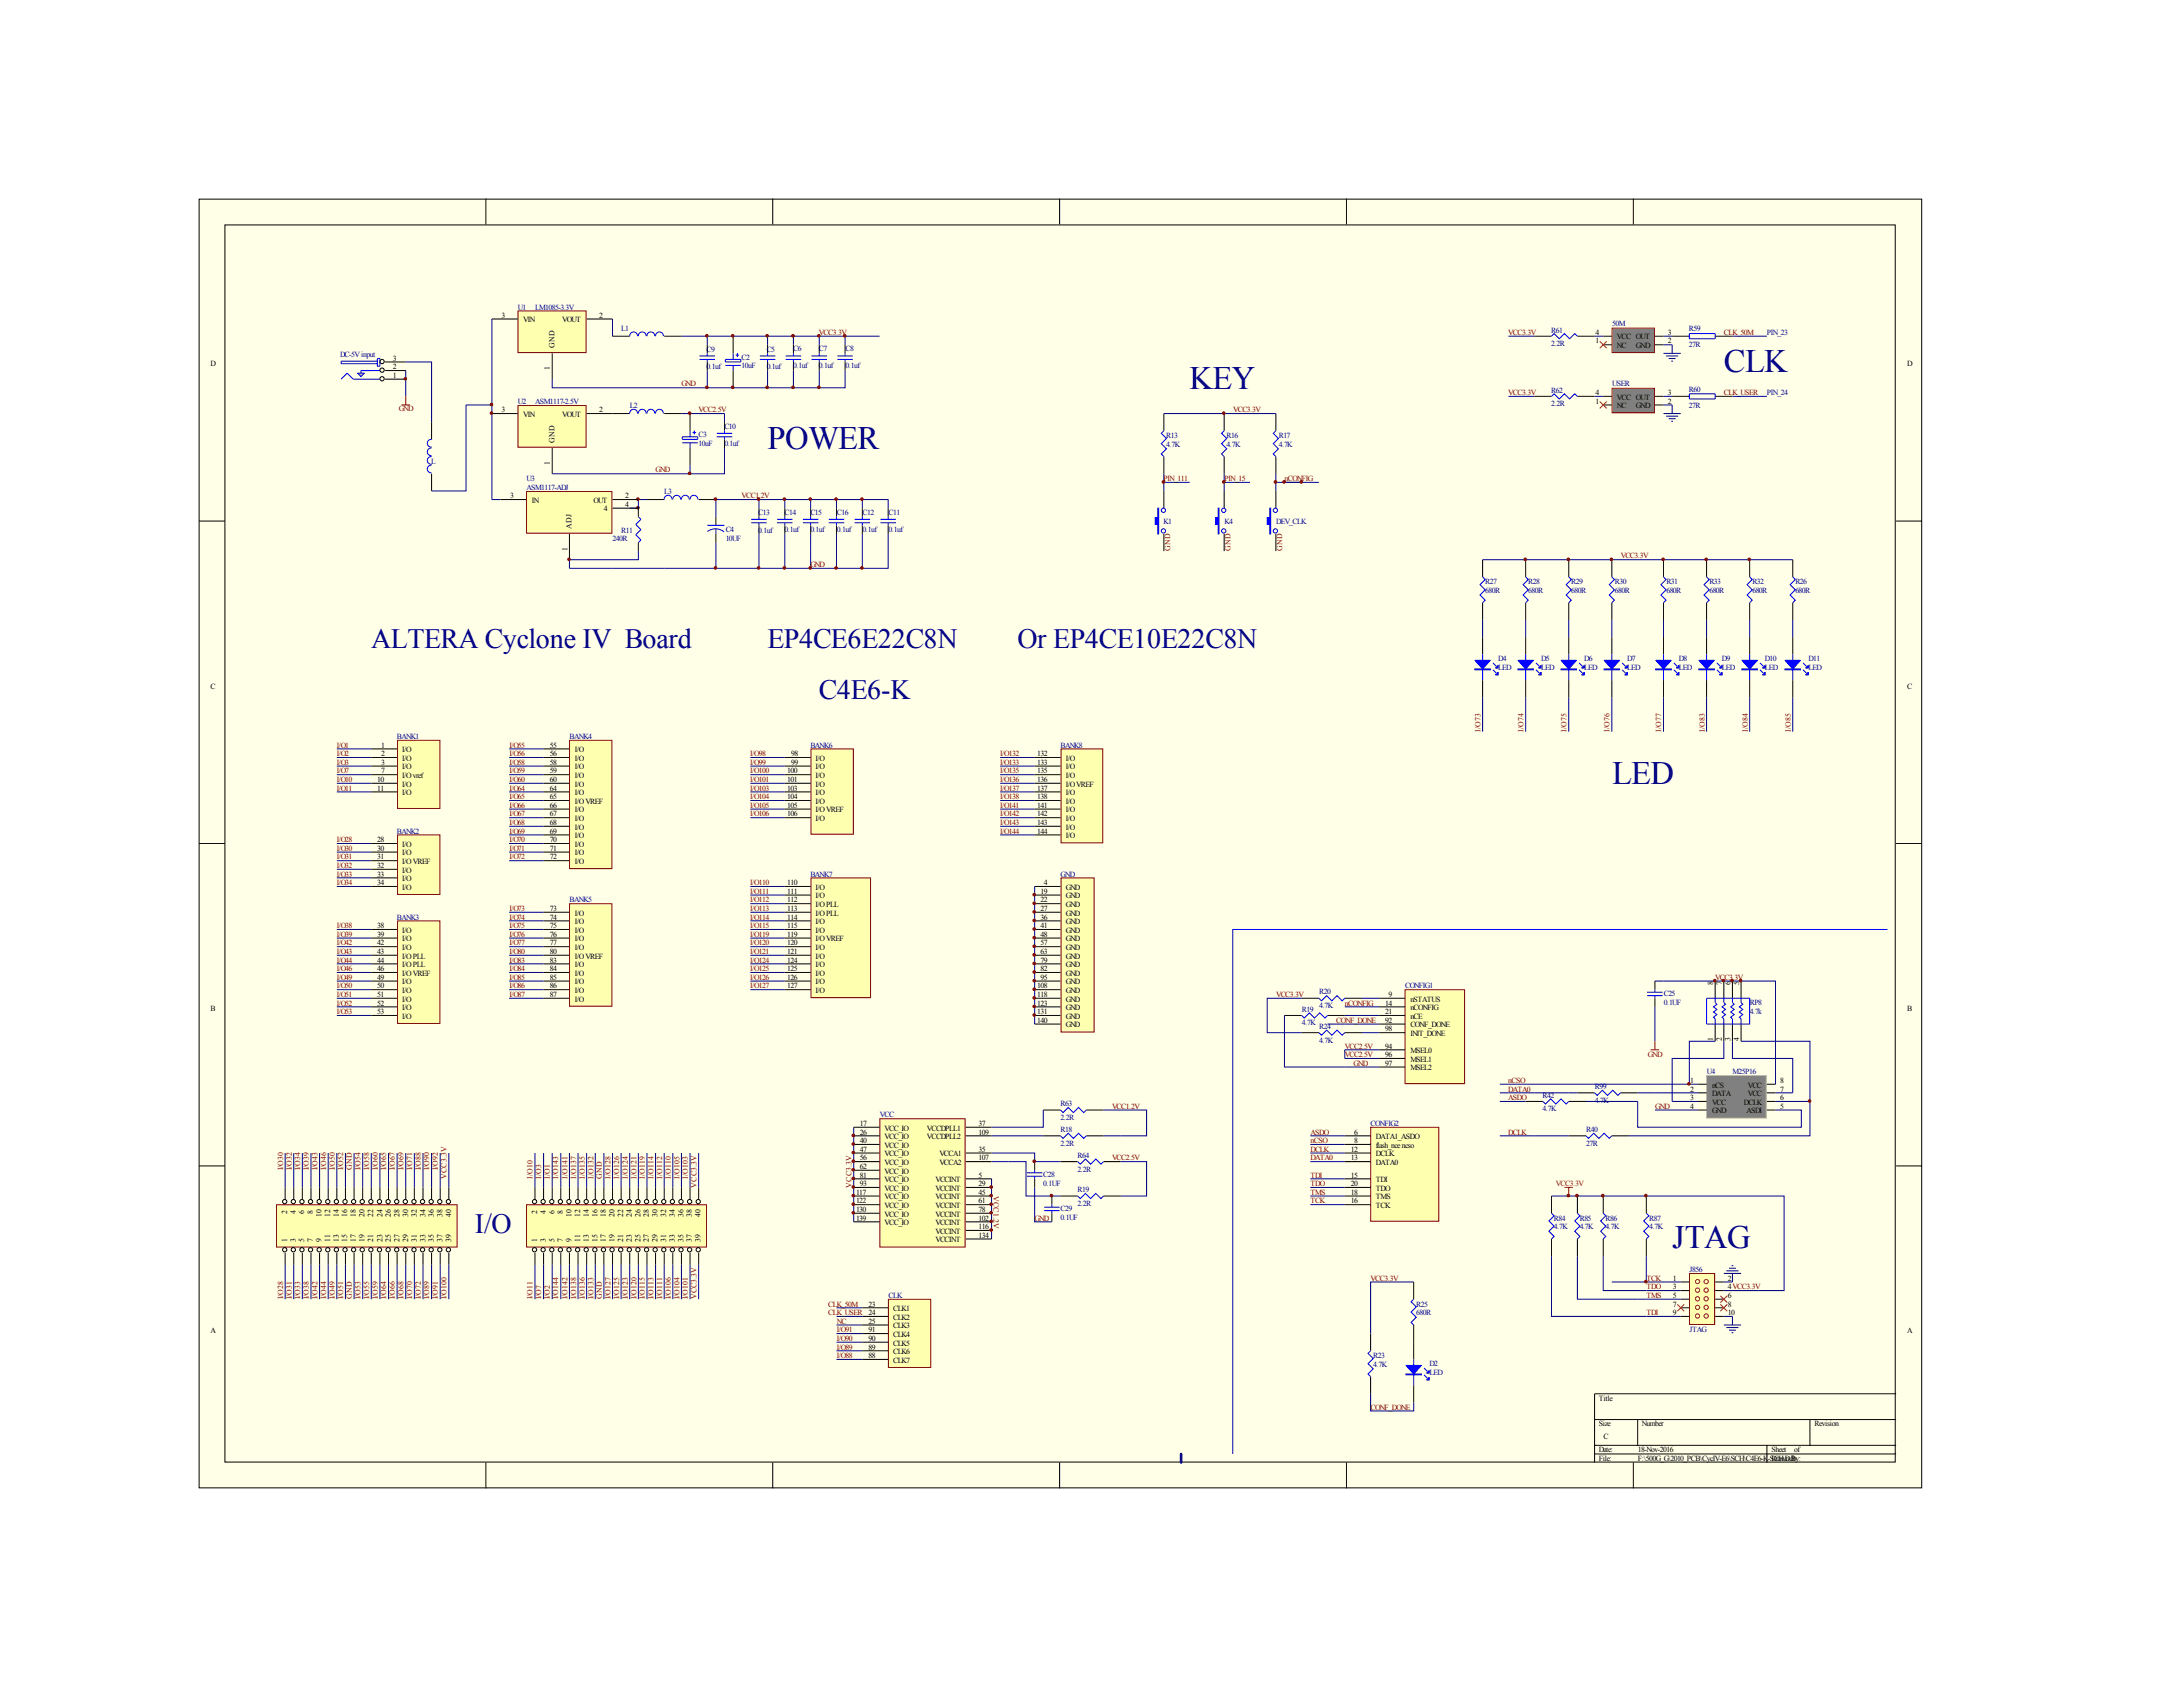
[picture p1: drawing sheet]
<svg xmlns="http://www.w3.org/2000/svg" width="279mm" height="216mm" viewBox="0 0 279 216" stroke-linecap="round" stroke-linejoin="round" font-family="sans-serif">
<defs><g id="words">
<g font-size="4.2" fill="#000080">
<text x="220.6" y="47.6">CLK</text>
<text x="152.2" y="49.8">KEY</text>
<text x="98.2" y="57.5">POWER</text>
<text x="206.3" y="100.3">LED</text>
<text x="214" y="159.8">JTAG</text>
</g>
<g font-size="3.6" fill="#000080">
<text x="47.5" y="82.9">ALTERA Cyclone IV Board</text>
<text x="98.2" y="82.9">EP4CE6E22C8N</text>
<text x="130.2" y="82.9">Or EP4CE10E22C8N</text>
<text x="104.8" y="89.5">C4E6-K</text>
<text x="60.8" y="157.7">I/O</text>
</g>
<g font-size="1">
<text x="64.2" y="40.6">3</text>
<text x="67" y="41.2">VIN</text>
<text x="72" y="41.2">VOUT</text>
<text x="76.7" y="40.6">2</text>
<text x="26.9" y="46.8">D</text>
<text x="50.3" y="46.1">3</text>
<text x="50.3" y="47.2">2</text>
<text x="70.4" y="47.4" transform="rotate(-90 70.4 47.4)">1</text>
<text x="71" y="44.5" transform="rotate(-90 71 44.5)">GND</text>
<text x="204.2" y="43.9">1</text>
<text x="204.2" y="42.8">4</text>
<text x="206.9" y="44.5">NC</text>
<text x="206.9" y="43.4">VCC OUT</text>
<text x="209.4" y="44.5">GND</text>
<text x="213.4" y="43.9">2</text>
<text x="213.4" y="42.8">3</text>
<text x="244.1" y="46.8">D</text>
<text x="50.3" y="48.3">1</text>
<text x="64.2" y="52.7">3</text>
<text x="67" y="53.3">VIN</text>
<text x="72" y="53.3">VOUT</text>
<text x="76.7" y="52.7">2</text>
<text x="204.2" y="51.6">1</text>
<text x="204.2" y="50.5">4</text>
<text x="206.9" y="52.2">NC</text>
<text x="206.9" y="51.1">VCC OUT</text>
<text x="209.4" y="52.2">GND</text>
<text x="213.4" y="51.6">2</text>
<text x="213.4" y="50.5">3</text>
<text x="70.4" y="59.5" transform="rotate(-90 70.4 59.5)">1</text>
<text x="71" y="56.6" transform="rotate(-90 71 56.6)">GND</text>
<text x="65.3" y="63.8">3</text>
<text x="68.1" y="64.3">IN</text>
<text x="75.9" y="64.3">OUT</text>
<text x="77.3" y="65.4">4</text>
<text x="80" y="63.8">2</text>
<text x="80" y="64.9">4</text>
<text x="72.6" y="70.5" transform="rotate(-90 72.6 70.5)">1</text>
<text x="73.2" y="67.6" transform="rotate(-90 73.2 67.6)">ADJ</text>
<text x="26.9" y="88.1">C</text>
<text x="244.1" y="88.1">C</text>
<text x="48.8" y="95.7">1</text>
<text x="70.4" y="95.7">55</text>
<text x="48.3" y="100.1">10</text>
<text x="48.3" y="101.2">11</text>
<text x="48.8" y="96.8">2</text>
<text x="48.8" y="97.9">3</text>
<text x="48.8" y="99">7</text>
<text x="51.5" y="96.3">I/O</text>
<text x="51.5" y="97.4">I/O</text>
<text x="51.5" y="98.5">I/O</text>
<text x="51.5" y="100.7">I/O</text>
<text x="51.5" y="99.6">I/O vref</text>
<text x="51.5" y="101.8">I/O</text>
<text x="70.4" y="96.8">56</text>
<text x="70.4" y="97.9">58</text>
<text x="70.4" y="99">59</text>
<text x="70.4" y="100.1">60</text>
<text x="70.4" y="101.2">64</text>
<text x="73.6" y="96.3">I/O</text>
<text x="73.6" y="97.4">I/O</text>
<text x="73.6" y="98.5">I/O</text>
<text x="73.6" y="99.6">I/O</text>
<text x="73.6" y="100.7">I/O</text>
<text x="73.6" y="101.8">I/O</text>
<text x="100.8" y="99">100</text>
<text x="100.8" y="100.1">101</text>
<text x="100.8" y="101.2">103</text>
<text x="101.3" y="96.8">98</text>
<text x="101.3" y="97.9">99</text>
<text x="104.4" y="97.4">I/O</text>
<text x="104.4" y="98.5">I/O</text>
<text x="104.4" y="99.6">I/O</text>
<text x="104.4" y="100.7">I/O</text>
<text x="104.4" y="101.8">I/O</text>
<text x="132.8" y="96.8">132</text>
<text x="132.8" y="97.9">133</text>
<text x="132.8" y="99">135</text>
<text x="132.8" y="100.1">136</text>
<text x="132.8" y="101.2">137</text>
<text x="136.4" y="97.4">I/O</text>
<text x="136.4" y="98.5">I/O</text>
<text x="136.4" y="99.6">I/O</text>
<text x="136.4" y="100.7">I/O VREF</text>
<text x="136.4" y="101.8">I/O</text>
<text x="48.3" y="107.8">28</text>
<text x="70.4" y="102.3">65</text>
<text x="70.4" y="103.4">66</text>
<text x="70.4" y="104.5">67</text>
<text x="70.4" y="105.6">68</text>
<text x="70.4" y="106.7">69</text>
<text x="70.4" y="107.8">70</text>
<text x="73.6" y="102.9">I/O VREF</text>
<text x="73.6" y="104">I/O</text>
<text x="73.6" y="105.1">I/O</text>
<text x="73.6" y="106.2">I/O</text>
<text x="73.6" y="107.3">I/O</text>
<text x="100.8" y="102.3">104</text>
<text x="100.8" y="103.4">105</text>
<text x="100.8" y="104.5">106</text>
<text x="104.4" y="102.9">I/O</text>
<text x="104.4" y="104">I/O VREF</text>
<text x="104.4" y="105.1">I/O</text>
<text x="132.8" y="102.3">138</text>
<text x="132.8" y="103.4">141</text>
<text x="132.8" y="104.5">142</text>
<text x="132.8" y="105.6">143</text>
<text x="132.8" y="106.7">144</text>
<text x="136.4" y="102.9">I/O</text>
<text x="136.4" y="104">I/O</text>
<text x="136.4" y="105.1">I/O</text>
<text x="136.4" y="106.2">I/O</text>
<text x="136.4" y="107.3">I/O</text>
<text x="48.3" y="108.9">30</text>
<text x="48.3" y="110">31</text>
<text x="48.3" y="111.1">32</text>
<text x="48.3" y="112.2">33</text>
<text x="48.3" y="113.3">34</text>
<text x="51.5" y="108.4">I/O</text>
<text x="51.5" y="109.5">I/O</text>
<text x="51.5" y="110.6">I/O VREF</text>
<text x="51.5" y="111.7">I/O</text>
<text x="51.5" y="112.8">I/O</text>
<text x="51.5" y="113.9">I/O</text>
<text x="70.4" y="108.9">71</text>
<text x="70.4" y="110">72</text>
<text x="73.6" y="108.4">I/O</text>
<text x="73.6" y="109.5">I/O</text>
<text x="73.6" y="110.6">I/O</text>
<text x="100.8" y="113.3">110</text>
<text x="104.4" y="113.9">I/O</text>
<text x="133.6" y="113.3">4</text>
<text x="136.4" y="113.9">GND</text>
<text x="48.3" y="118.8">38</text>
<text x="48.3" y="119.9">39</text>
<text x="51.5" y="119.4">I/O</text>
<text x="70.4" y="116.6">73</text>
<text x="70.4" y="117.7">74</text>
<text x="70.4" y="118.8">75</text>
<text x="70.4" y="119.9">76</text>
<text x="73.6" y="117.2">I/O</text>
<text x="73.6" y="118.3">I/O</text>
<text x="73.6" y="119.4">I/O</text>
<text x="100.8" y="114.4">111</text>
<text x="100.8" y="115.5">112</text>
<text x="100.8" y="116.6">113</text>
<text x="100.8" y="117.7">114</text>
<text x="100.8" y="118.8">115</text>
<text x="100.8" y="119.9">119</text>
<text x="104.4" y="115">I/O</text>
<text x="104.4" y="116.1">I/O PLL</text>
<text x="104.4" y="117.2">I/O PLL</text>
<text x="104.4" y="118.3">I/O</text>
<text x="104.4" y="119.4">I/O</text>
<text x="133.2" y="114.4">19</text>
<text x="133.2" y="115.5">22</text>
<text x="133.2" y="116.6">27</text>
<text x="133.2" y="117.7">36</text>
<text x="133.2" y="118.8">41</text>
<text x="133.2" y="119.9">48</text>
<text x="136.4" y="115">GND</text>
<text x="136.4" y="116.1">GND</text>
<text x="136.4" y="117.2">GND</text>
<text x="136.4" y="118.3">GND</text>
<text x="136.4" y="119.4">GND</text>
<text x="48.3" y="121">42</text>
<text x="48.3" y="122.1">43</text>
<text x="48.3" y="123.2">44</text>
<text x="48.3" y="124.3">46</text>
<text x="48.3" y="125.4">49</text>
<text x="51.5" y="120.5">I/O</text>
<text x="51.5" y="121.6">I/O</text>
<text x="51.5" y="122.7">I/O PLL</text>
<text x="51.5" y="123.8">I/O PLL</text>
<text x="51.5" y="124.9">I/O VREF</text>
<text x="51.5" y="126">I/O</text>
<text x="70.4" y="121">77</text>
<text x="70.4" y="122.1">80</text>
<text x="70.4" y="123.2">83</text>
<text x="70.4" y="124.3">84</text>
<text x="70.4" y="125.4">85</text>
<text x="73.6" y="120.5">I/O</text>
<text x="73.6" y="121.6">I/O</text>
<text x="73.6" y="122.7">I/O VREF</text>
<text x="73.6" y="123.8">I/O</text>
<text x="73.6" y="124.9">I/O</text>
<text x="73.6" y="126">I/O</text>
<text x="100.8" y="121">120</text>
<text x="100.8" y="122.1">121</text>
<text x="100.8" y="123.2">124</text>
<text x="100.8" y="124.3">125</text>
<text x="100.8" y="125.4">126</text>
<text x="104.4" y="120.5">I/O VREF</text>
<text x="104.4" y="121.6">I/O</text>
<text x="104.4" y="122.7">I/O</text>
<text x="104.4" y="123.8">I/O</text>
<text x="104.4" y="124.9">I/O</text>
<text x="104.4" y="126">I/O</text>
<text x="133.2" y="121">57</text>
<text x="133.2" y="122.1">63</text>
<text x="133.2" y="123.2">79</text>
<text x="133.2" y="124.3">82</text>
<text x="133.2" y="125.4">95</text>
<text x="136.4" y="120.5">GND</text>
<text x="136.4" y="121.6">GND</text>
<text x="136.4" y="122.7">GND</text>
<text x="136.4" y="123.8">GND</text>
<text x="136.4" y="124.9">GND</text>
<text x="136.4" y="126">GND</text>
<text x="26.9" y="129.4">B</text>
<text x="48.3" y="126.5">50</text>
<text x="48.3" y="127.6">51</text>
<text x="48.3" y="128.7">52</text>
<text x="48.3" y="129.8">53</text>
<text x="51.5" y="127.1">I/O</text>
<text x="51.5" y="128.2">I/O</text>
<text x="51.5" y="129.3">I/O</text>
<text x="51.5" y="130.4">I/O</text>
<text x="70.4" y="126.5">86</text>
<text x="70.4" y="127.6">87</text>
<text x="73.6" y="127.1">I/O</text>
<text x="73.6" y="128.2">I/O</text>
<text x="100.8" y="126.5">127</text>
<text x="104.4" y="127.1">I/O</text>
<text x="132.8" y="126.5">108</text>
<text x="132.8" y="127.6">118</text>
<text x="132.8" y="128.7">123</text>
<text x="132.8" y="129.8">131</text>
<text x="132.8" y="130.9">140</text>
<text x="136.4" y="127.1">GND</text>
<text x="136.4" y="128.2">GND</text>
<text x="136.4" y="129.3">GND</text>
<text x="136.4" y="130.4">GND</text>
<text x="136.4" y="131.5">GND</text>
<text x="177.3" y="128.7">14</text>
<text x="177.3" y="129.8">21</text>
<text x="177.3" y="130.9">92</text>
<text x="177.3" y="132">98</text>
<text x="177.7" y="127.6">9</text>
<text x="180.5" y="128.2">nSTATUS</text>
<text x="180.5" y="129.3">nCONFIG</text>
<text x="180.5" y="130.4">nCE</text>
<text x="180.5" y="131.5">CONF_DONE</text>
<text x="219.3" y="126.1" transform="rotate(-90 219.3 126.1)">8</text>
<text x="220.4" y="126.1" transform="rotate(-90 220.4 126.1)">7</text>
<text x="221.5" y="126.1" transform="rotate(-90 221.5 126.1)">6</text>
<text x="222.6" y="126.1" transform="rotate(-90 222.6 126.1)">5</text>
<text x="244.1" y="129.4">B</text>
<text x="177.3" y="134.2">94</text>
<text x="177.3" y="135.3">96</text>
<text x="177.3" y="136.4">97</text>
<text x="180.5" y="132.6">INIT_DONE</text>
<text x="180.5" y="134.8">MSEL0</text>
<text x="180.5" y="135.9">MSEL1</text>
<text x="180.5" y="137">MSEL2</text>
<text x="219.3" y="133.3" transform="rotate(-90 219.3 133.3)">1</text>
<text x="220.4" y="133.3" transform="rotate(-90 220.4 133.3)">2</text>
<text x="221.5" y="133.3" transform="rotate(-90 221.5 133.3)">3</text>
<text x="222.6" y="133.3" transform="rotate(-90 222.6 133.3)">4</text>
<text x="216.3" y="138.6">1</text>
<text x="216.3" y="139.7">2</text>
<text x="216.3" y="140.8">3</text>
<text x="216.3" y="141.9">4</text>
<text x="219.1" y="139.2">nCS</text>
<text x="219.1" y="140.3">DATA</text>
<text x="219.1" y="141.4">VCC</text>
<text x="219.1" y="142.5">GND</text>
<text x="223.2" y="141.4">DCLK</text>
<text x="223.5" y="142.5">ASDI</text>
<text x="223.7" y="140.3">VCC</text>
<text x="223.7" y="139.2">VCC</text>
<text x="227.8" y="141.9">5</text>
<text x="227.8" y="140.8">6</text>
<text x="227.8" y="139.7">7</text>
<text x="227.8" y="138.6">8</text>
<text x="110.1" y="144.1">17</text>
<text x="110.1" y="145.2">26</text>
<text x="110.1" y="146.3">40</text>
<text x="110.1" y="147.4">47</text>
<text x="110.1" y="148.5">56</text>
<text x="110.1" y="149.6">62</text>
<text x="113.2" y="144.7">VCC_IO</text>
<text x="113.2" y="145.8">VCC_IO</text>
<text x="113.2" y="146.9">VCC_IO</text>
<text x="113.2" y="148">VCC_IO</text>
<text x="113.2" y="149.1">VCC_IO</text>
<text x="118.6" y="144.7">VCCDPLL1</text>
<text x="118.6" y="145.8">VCCDPLL2</text>
<text x="120.2" y="148">VCCA1</text>
<text x="120.2" y="149.1">VCCA2</text>
<text x="125.2" y="144.1">37</text>
<text x="125.2" y="145.2">109</text>
<text x="125.2" y="147.4">35</text>
<text x="125.2" y="148.5">107</text>
<text x="172.9" y="147.4">12</text>
<text x="172.9" y="148.5">13</text>
<text x="173.3" y="145.2">6</text>
<text x="173.3" y="146.3">8</text>
<text x="176.1" y="145.8">DATA1_ASDO</text>
<text x="176.1" y="146.9">flash_nce ncso</text>
<text x="176.1" y="148">DCLK</text>
<text x="176.1" y="149.1">DATA0</text>
<text x="36.7" y="155.4" transform="rotate(-90 36.7 155.4)">2</text>
<text x="37.8" y="155.4" transform="rotate(-90 37.8 155.4)">4</text>
<text x="38.9" y="155.4" transform="rotate(-90 38.9 155.4)">6</text>
<text x="40" y="155.4" transform="rotate(-90 40 155.4)">8</text>
<text x="41.1" y="155.8" transform="rotate(-90 41.1 155.8)">10</text>
<text x="42.2" y="155.8" transform="rotate(-90 42.2 155.8)">12</text>
<text x="43.3" y="155.8" transform="rotate(-90 43.3 155.8)">14</text>
<text x="44.4" y="155.8" transform="rotate(-90 44.4 155.8)">16</text>
<text x="45.6" y="155.8" transform="rotate(-90 45.6 155.8)">18</text>
<text x="46.7" y="155.8" transform="rotate(-90 46.7 155.8)">20</text>
<text x="47.8" y="155.8" transform="rotate(-90 47.8 155.8)">22</text>
<text x="48.9" y="155.8" transform="rotate(-90 48.9 155.8)">24</text>
<text x="50" y="155.8" transform="rotate(-90 50 155.8)">26</text>
<text x="51.1" y="155.8" transform="rotate(-90 51.1 155.8)">28</text>
<text x="52.2" y="155.8" transform="rotate(-90 52.2 155.8)">30</text>
<text x="53.3" y="155.8" transform="rotate(-90 53.3 155.8)">32</text>
<text x="54.4" y="155.8" transform="rotate(-90 54.4 155.8)">34</text>
<text x="55.5" y="155.8" transform="rotate(-90 55.5 155.8)">36</text>
<text x="56.6" y="155.8" transform="rotate(-90 56.6 155.8)">38</text>
<text x="57.7" y="155.8" transform="rotate(-90 57.7 155.8)">40</text>
<text x="68.7" y="155.4" transform="rotate(-90 68.7 155.4)">2</text>
<text x="69.8" y="155.4" transform="rotate(-90 69.8 155.4)">4</text>
<text x="71" y="155.4" transform="rotate(-90 71 155.4)">6</text>
<text x="72.1" y="155.4" transform="rotate(-90 72.1 155.4)">8</text>
<text x="73.2" y="155.8" transform="rotate(-90 73.2 155.8)">10</text>
<text x="74.3" y="155.8" transform="rotate(-90 74.3 155.8)">12</text>
<text x="75.4" y="155.8" transform="rotate(-90 75.4 155.8)">14</text>
<text x="76.5" y="155.8" transform="rotate(-90 76.5 155.8)">16</text>
<text x="77.6" y="155.8" transform="rotate(-90 77.6 155.8)">18</text>
<text x="78.7" y="155.8" transform="rotate(-90 78.7 155.8)">20</text>
<text x="79.8" y="155.8" transform="rotate(-90 79.8 155.8)">22</text>
<text x="80.9" y="155.8" transform="rotate(-90 80.9 155.8)">24</text>
<text x="82" y="155.8" transform="rotate(-90 82 155.8)">26</text>
<text x="83.1" y="155.8" transform="rotate(-90 83.1 155.8)">28</text>
<text x="84.2" y="155.8" transform="rotate(-90 84.2 155.8)">30</text>
<text x="85.3" y="155.8" transform="rotate(-90 85.3 155.8)">32</text>
<text x="86.4" y="155.8" transform="rotate(-90 86.4 155.8)">34</text>
<text x="87.5" y="155.8" transform="rotate(-90 87.5 155.8)">36</text>
<text x="88.6" y="155.8" transform="rotate(-90 88.6 155.8)">38</text>
<text x="89.7" y="155.8" transform="rotate(-90 89.7 155.8)">40</text>
<text x="109.6" y="152.9">117</text>
<text x="109.6" y="154">122</text>
<text x="109.6" y="155.1">130</text>
<text x="110.1" y="150.7">81</text>
<text x="110.1" y="151.8">93</text>
<text x="113.2" y="150.2">VCC_IO</text>
<text x="113.2" y="151.3">VCC_IO</text>
<text x="113.2" y="152.4">VCC_IO</text>
<text x="113.2" y="153.5">VCC_IO</text>
<text x="113.2" y="154.6">VCC_IO</text>
<text x="113.2" y="155.7">VCC_IO</text>
<text x="119.7" y="151.3">VCCINT</text>
<text x="119.7" y="152.4">VCCINT</text>
<text x="119.7" y="153.5">VCCINT</text>
<text x="119.7" y="154.6">VCCINT</text>
<text x="119.7" y="155.7">VCCINT</text>
<text x="125.2" y="150.7">5</text>
<text x="125.2" y="151.8">29</text>
<text x="125.2" y="152.9">45</text>
<text x="125.2" y="154">61</text>
<text x="125.2" y="155.1">78</text>
<text x="172.9" y="150.7">15</text>
<text x="172.9" y="151.8">20</text>
<text x="172.9" y="152.9">18</text>
<text x="172.9" y="154">16</text>
<text x="176.1" y="151.3">TDI</text>
<text x="176.1" y="152.4">TDO</text>
<text x="176.1" y="153.5">TMS</text>
<text x="176.1" y="154.6">TCK</text>
<text x="36.7" y="159" transform="rotate(-90 36.7 159)">1</text>
<text x="37.8" y="159" transform="rotate(-90 37.8 159)">3</text>
<text x="38.9" y="159" transform="rotate(-90 38.9 159)">5</text>
<text x="40" y="159" transform="rotate(-90 40 159)">7</text>
<text x="41.1" y="159" transform="rotate(-90 41.1 159)">9</text>
<text x="42.2" y="159" transform="rotate(-90 42.2 159)">11</text>
<text x="43.3" y="159" transform="rotate(-90 43.3 159)">13</text>
<text x="44.4" y="159" transform="rotate(-90 44.4 159)">15</text>
<text x="45.6" y="159" transform="rotate(-90 45.6 159)">17</text>
<text x="46.7" y="159" transform="rotate(-90 46.7 159)">19</text>
<text x="47.8" y="159" transform="rotate(-90 47.8 159)">21</text>
<text x="48.9" y="159" transform="rotate(-90 48.9 159)">23</text>
<text x="50" y="159" transform="rotate(-90 50 159)">25</text>
<text x="51.1" y="159" transform="rotate(-90 51.1 159)">27</text>
<text x="52.2" y="159" transform="rotate(-90 52.2 159)">29</text>
<text x="53.3" y="159" transform="rotate(-90 53.3 159)">31</text>
<text x="54.4" y="159" transform="rotate(-90 54.4 159)">33</text>
<text x="55.5" y="159" transform="rotate(-90 55.5 159)">35</text>
<text x="56.6" y="159" transform="rotate(-90 56.6 159)">37</text>
<text x="57.7" y="159" transform="rotate(-90 57.7 159)">39</text>
<text x="68.7" y="159" transform="rotate(-90 68.7 159)">1</text>
<text x="69.8" y="159" transform="rotate(-90 69.8 159)">3</text>
<text x="71" y="159" transform="rotate(-90 71 159)">5</text>
<text x="72.1" y="159" transform="rotate(-90 72.1 159)">7</text>
<text x="73.2" y="159" transform="rotate(-90 73.2 159)">9</text>
<text x="74.3" y="159" transform="rotate(-90 74.3 159)">11</text>
<text x="75.4" y="159" transform="rotate(-90 75.4 159)">13</text>
<text x="76.5" y="159" transform="rotate(-90 76.5 159)">15</text>
<text x="77.6" y="159" transform="rotate(-90 77.6 159)">17</text>
<text x="78.7" y="159" transform="rotate(-90 78.7 159)">19</text>
<text x="79.8" y="159" transform="rotate(-90 79.8 159)">21</text>
<text x="80.9" y="159" transform="rotate(-90 80.9 159)">23</text>
<text x="82" y="159" transform="rotate(-90 82 159)">25</text>
<text x="83.1" y="159" transform="rotate(-90 83.1 159)">27</text>
<text x="84.2" y="159" transform="rotate(-90 84.2 159)">29</text>
<text x="85.3" y="159" transform="rotate(-90 85.3 159)">31</text>
<text x="86.4" y="159" transform="rotate(-90 86.4 159)">33</text>
<text x="87.5" y="159" transform="rotate(-90 87.5 159)">35</text>
<text x="88.6" y="159" transform="rotate(-90 88.6 159)">37</text>
<text x="89.7" y="159" transform="rotate(-90 89.7 159)">39</text>
<text x="109.6" y="156.2">139</text>
<text x="113.2" y="156.8">VCC_IO</text>
<text x="119.7" y="156.8">VCCINT</text>
<text x="119.7" y="157.9">VCCINT</text>
<text x="119.7" y="159">VCCINT</text>
<text x="125.2" y="156.2">102</text>
<text x="125.2" y="157.3">116</text>
<text x="125.2" y="158.4">134</text>
<text x="111.2" y="167.2">23</text>
<text x="114.3" y="167.8">CLK1</text>
<text x="214.1" y="163.9">1</text>
<text x="214.1" y="165">3</text>
<text x="214.1" y="166.1">5</text>
<text x="214.1" y="167.2">7</text>
<text x="221.1" y="163.9">2</text>
<text x="221.1" y="165">4VCC3.3V</text>
<text x="221.1" y="166.1">6</text>
<text x="221.1" y="167.2">8</text>
<text x="26.9" y="170.6">A</text>
<text x="111.2" y="168.3">24</text>
<text x="111.2" y="169.4">25</text>
<text x="111.2" y="170.5">91</text>
<text x="111.2" y="171.6">90</text>
<text x="111.2" y="172.7">89</text>
<text x="111.2" y="173.8">88</text>
<text x="114.3" y="168.9">CLK2</text>
<text x="114.3" y="170">CLK3</text>
<text x="114.3" y="171.1">CLK4</text>
<text x="114.3" y="172.2">CLK5</text>
<text x="114.3" y="173.3">CLK6</text>
<text x="214.1" y="168.3">9</text>
<text x="221.1" y="168.3">10</text>
<text x="244.1" y="170.6">A</text>
<text x="114.3" y="174.4">CLK7</text>
<text x="204.6" y="179.2">Title</text>
<text x="204.6" y="182.5">Size</text>
<text x="204.6" y="185.8">Date:</text>
<text x="205.2" y="184.1">C</text>
<text x="209.6" y="185.8">18-Nov-2016</text>
<text x="210.1" y="182.5">Number</text>
<text x="226.7" y="185.8">Sheet</text>
<text x="229.6" y="185.8">of</text>
<text x="232.2" y="182.5">Revision</text>
<text x="204.6" y="186.9">File:</text>
<text x="209.6" y="186.9">F:\500G_G\2010_PCB\CycIV-E6\SCH\C4E6-K-SCH.Ddb</text>
<text x="226.7" y="186.9">Drawn By:</text>
</g>
<g font-size="1" fill="#000080">
<text x="66.3" y="39.6">U1</text>
<text x="68.5" y="39.6">LM1085-3.3V</text>
<text x="206.3" y="41.7">50M</text>
<text x="43.5" y="45.6">DC-5V input</text>
<text x="79.5" y="42.3">L1</text>
<text x="90.4" y="45">C9</text>
<text x="90.4" y="47.2">0.1uf</text>
<text x="94.9" y="46.1">C2</text>
<text x="94.9" y="47.2">10uF</text>
<text x="98.1" y="45">C5</text>
<text x="98.1" y="47.2">0.1uf</text>
<text x="101.5" y="45">C6</text>
<text x="101.5" y="47.2">0.1uf</text>
<text x="104.8" y="45">C7</text>
<text x="104.8" y="47.2">0.1uf</text>
<text x="108.2" y="45">C8</text>
<text x="108.2" y="47.2">0.1uf</text>
<text x="198.5" y="42.6">R61</text>
<text x="198.5" y="44.3">2.2R</text>
<text x="216.2" y="42.4">R59</text>
<text x="216.2" y="44.4">27R</text>
<text x="226.1" y="42.8">PIN_23</text>
<text x="66.3" y="51.6">U2</text>
<text x="68.5" y="51.6">ASM1117-2.5V</text>
<text x="80.6" y="52.2">L2</text>
<text x="198.5" y="50.3">R62</text>
<text x="198.5" y="52">2.2R</text>
<text x="206.3" y="49.4">USER</text>
<text x="216.2" y="50.1">R60</text>
<text x="216.2" y="52.2">27R</text>
<text x="226.1" y="50.5">PIN_24</text>
<text x="55.2" y="59.4">L</text>
<text x="89.4" y="56">C3</text>
<text x="89.4" y="57.1">10uF</text>
<text x="92.7" y="54.9">C10</text>
<text x="92.7" y="57.1">0.1uf</text>
<text x="149.3" y="56">R13</text>
<text x="149.3" y="57.2">4.7K</text>
<text x="157" y="56">R16</text>
<text x="157" y="57.2">4.7K</text>
<text x="163.7" y="56">R17</text>
<text x="163.7" y="57.2">4.7K</text>
<text x="67.4" y="61.6">U3</text>
<text x="67.4" y="62.7">ASM1117-ADJ</text>
<text x="85" y="63.2">L3</text>
<text x="97" y="66">C13</text>
<text x="100.4" y="65.9">C14</text>
<text x="103.7" y="65.9">C15</text>
<text x="107.1" y="65.9">C16</text>
<text x="110.4" y="65.9">C12</text>
<text x="113.7" y="65.9">C11</text>
<text x="78.4" y="69.3">240R</text>
<text x="79.5" y="68.2">R11</text>
<text x="92.9" y="68.1">C4</text>
<text x="92.9" y="69.2">10UF</text>
<text x="97" y="68.2">0.1uf</text>
<text x="100.4" y="68.1">0.1uf</text>
<text x="103.7" y="68.1">0.1uf</text>
<text x="107.1" y="68.1">0.1uf</text>
<text x="110.4" y="68.1">0.1uf</text>
<text x="113.7" y="68.1">0.1uf</text>
<text x="148.9" y="67.1">K1</text>
<text x="156.7" y="67.1">K4</text>
<text x="163.3" y="67.1">DEV_CLK</text>
<text x="190.1" y="74.8">R27</text>
<text x="190.1" y="75.9">680R</text>
<text x="195.6" y="74.8">R28</text>
<text x="195.6" y="75.9">680R</text>
<text x="201.1" y="74.8">R29</text>
<text x="201.1" y="75.9">680R</text>
<text x="206.7" y="74.8">R30</text>
<text x="206.7" y="75.9">680R</text>
<text x="213.3" y="74.8">R31</text>
<text x="213.3" y="75.9">680R</text>
<text x="218.8" y="74.8">R33</text>
<text x="218.8" y="75.9">680R</text>
<text x="224.3" y="74.8">R32</text>
<text x="224.3" y="75.9">680R</text>
<text x="229.8" y="74.8">R26</text>
<text x="229.8" y="75.9">680R</text>
<text x="191.8" y="84.6">D4</text>
<text x="191.8" y="85.7">LED</text>
<text x="197.3" y="84.6">D5</text>
<text x="197.3" y="85.7">LED</text>
<text x="202.8" y="84.6">D6</text>
<text x="202.8" y="85.7">LED</text>
<text x="208.3" y="84.6">D7</text>
<text x="208.3" y="85.7">LED</text>
<text x="214.9" y="84.6">D8</text>
<text x="214.9" y="85.7">LED</text>
<text x="220.4" y="84.6">D9</text>
<text x="220.4" y="85.7">LED</text>
<text x="225.9" y="84.6">D10</text>
<text x="225.9" y="85.7">LED</text>
<text x="231.5" y="84.6">D11</text>
<text x="231.5" y="85.7">LED</text>
<text x="50.8" y="94.6">BANK1</text>
<text x="72.9" y="94.6">BANK4</text>
<text x="103.7" y="95.7">BANK6</text>
<text x="135.7" y="95.7">BANK8</text>
<text x="50.8" y="106.7">BANK2</text>
<text x="103.7" y="112.2">BANK7</text>
<text x="135.7" y="112.2">GND</text>
<text x="50.8" y="117.7">BANK3</text>
<text x="72.9" y="115.5">BANK5</text>
<text x="166.6" y="129.5">R19</text>
<text x="166.6" y="131.2">4.7K</text>
<text x="168.8" y="127.3">R20</text>
<text x="168.8" y="129">4.7K</text>
<text x="168.8" y="131.7">R24</text>
<text x="179.8" y="126.5">CONFIG1</text>
<text x="212.9" y="127.5">C25</text>
<text x="212.9" y="128.6">0.1UF</text>
<text x="223.9" y="128.6">RP8</text>
<text x="223.9" y="129.7">4.7k</text>
<text x="168.8" y="133.4">4.7K</text>
<text x="218.4" y="137.5">U4</text>
<text x="221.7" y="137.5">M25P16</text>
<text x="112.6" y="143">VCC</text>
<text x="135.7" y="141.6">R63</text>
<text x="135.7" y="143.3">2.2R</text>
<text x="197.4" y="140.5">R42</text>
<text x="197.4" y="142.2">4.7K</text>
<text x="204.1" y="139.4">R99</text>
<text x="204.1" y="141.1">4.7K</text>
<text x="135.7" y="144.9">R18</text>
<text x="135.7" y="146.6">2.2R</text>
<text x="137.9" y="148.2">R64</text>
<text x="137.9" y="149.9">2.2R</text>
<text x="175.4" y="144.1">CONFIG2</text>
<text x="203" y="144.9">R40</text>
<text x="203" y="146.6">27R</text>
<text x="133.5" y="150.6">C28</text>
<text x="133.5" y="151.7">0.1UF</text>
<text x="135.7" y="155">C29</text>
<text x="137.9" y="152.6">R19</text>
<text x="137.9" y="154.3">2.2R</text>
<text x="135.7" y="156.1">0.1UF</text>
<text x="198.9" y="156.2">R84</text>
<text x="198.9" y="157.3">4.7K</text>
<text x="202.2" y="156.2">R85</text>
<text x="202.2" y="157.3">4.7K</text>
<text x="205.5" y="156.2">R86</text>
<text x="205.5" y="157.3">4.7K</text>
<text x="211.1" y="156.2">R87</text>
<text x="211.1" y="157.3">4.7K</text>
<text x="113.7" y="166.1">CLK</text>
<text x="181.3" y="167.2">R25</text>
<text x="216.2" y="162.8">J856</text>
<text x="175.8" y="173.8">R23</text>
<text x="181.3" y="168.3">680R</text>
<text x="216.2" y="170.5">JTAG</text>
<text x="175.8" y="174.9">4.7K</text>
<text x="183" y="174.8">D2</text>
<text x="183" y="175.9">LED</text>
</g>
<g font-size="1" fill="#800000">
<text x="104.8" y="42.8">VCC3.3V</text>
<text x="193" y="42.8">VCC3.3V</text>
<text x="220.6" y="42.8">CLK_50M</text>
<text x="51.1" y="52.7">GND</text>
<text x="87.2" y="49.4">GND</text>
<text x="89.4" y="52.7">VCC2.5V</text>
<text x="157.8" y="52.7">VCC3.3V</text>
<text x="193" y="50.5">VCC3.3V</text>
<text x="220.6" y="50.5">CLK_USER</text>
<text x="83.9" y="60.5">GND</text>
<text x="94.9" y="63.8">VCC1.2V</text>
<text x="148.9" y="61.6">PIN_111</text>
<text x="156.7" y="61.6">PIN_15</text>
<text x="164.4" y="61.6">nCONFIG</text>
<text x="149.8" y="70.5" transform="rotate(-90 149.8 70.5)">GND</text>
<text x="157.5" y="70.5" transform="rotate(-90 157.5 70.5)">GND</text>
<text x="164.1" y="70.5" transform="rotate(-90 164.1 70.5)">GND</text>
<text x="207.4" y="71.5">VCC3.3V</text>
<text x="103.7" y="72.6">GND</text>
<text x="43.1" y="95.7">I/O1</text>
<text x="65.2" y="95.7">I/O55</text>
<text x="189.5" y="93.6" transform="rotate(-90 189.5 93.6)">I/O73</text>
<text x="195" y="93.6" transform="rotate(-90 195 93.6)">I/O74</text>
<text x="200.5" y="93.6" transform="rotate(-90 200.5 93.6)">I/O75</text>
<text x="206" y="93.6" transform="rotate(-90 206 93.6)">I/O76</text>
<text x="212.6" y="93.6" transform="rotate(-90 212.6 93.6)">I/O77</text>
<text x="218.2" y="93.6" transform="rotate(-90 218.2 93.6)">I/O83</text>
<text x="223.7" y="93.6" transform="rotate(-90 223.7 93.6)">I/O84</text>
<text x="229.2" y="93.6" transform="rotate(-90 229.2 93.6)">I/O85</text>
<text x="43.1" y="96.8">I/O2</text>
<text x="43.1" y="97.9">I/O3</text>
<text x="43.1" y="99">I/O7</text>
<text x="43.1" y="100.1">I/O10</text>
<text x="43.1" y="101.2">I/O11</text>
<text x="65.2" y="96.8">I/O56</text>
<text x="65.2" y="97.9">I/O58</text>
<text x="65.2" y="99">I/O59</text>
<text x="65.2" y="100.1">I/O60</text>
<text x="65.2" y="101.2">I/O64</text>
<text x="96" y="96.8">I/O98</text>
<text x="96" y="97.9">I/O99</text>
<text x="96" y="99">I/O100</text>
<text x="96" y="100.1">I/O101</text>
<text x="96" y="101.2">I/O103</text>
<text x="128" y="96.8">I/O132</text>
<text x="128" y="97.9">I/O133</text>
<text x="128" y="99">I/O135</text>
<text x="128" y="100.1">I/O136</text>
<text x="128" y="101.2">I/O137</text>
<text x="43.1" y="107.8">I/O28</text>
<text x="65.2" y="102.3">I/O65</text>
<text x="65.2" y="103.4">I/O66</text>
<text x="65.2" y="104.5">I/O67</text>
<text x="65.2" y="105.6">I/O68</text>
<text x="65.2" y="106.7">I/O69</text>
<text x="65.2" y="107.8">I/O70</text>
<text x="96" y="102.3">I/O104</text>
<text x="96" y="103.4">I/O105</text>
<text x="96" y="104.5">I/O106</text>
<text x="128" y="102.3">I/O138</text>
<text x="128" y="103.4">I/O141</text>
<text x="128" y="104.5">I/O142</text>
<text x="128" y="105.6">I/O143</text>
<text x="128" y="106.7">I/O144</text>
<text x="43.1" y="108.9">I/O30</text>
<text x="43.1" y="110">I/O31</text>
<text x="43.1" y="111.1">I/O32</text>
<text x="43.1" y="112.2">I/O33</text>
<text x="43.1" y="113.3">I/O34</text>
<text x="65.2" y="108.9">I/O71</text>
<text x="65.2" y="110">I/O72</text>
<text x="96" y="113.3">I/O110</text>
<text x="43.1" y="118.8">I/O38</text>
<text x="43.1" y="119.9">I/O39</text>
<text x="65.2" y="116.6">I/O73</text>
<text x="65.2" y="117.7">I/O74</text>
<text x="65.2" y="118.8">I/O75</text>
<text x="65.2" y="119.9">I/O76</text>
<text x="96" y="114.4">I/O111</text>
<text x="96" y="115.5">I/O112</text>
<text x="96" y="116.6">I/O113</text>
<text x="96" y="117.7">I/O114</text>
<text x="96" y="118.8">I/O115</text>
<text x="96" y="119.9">I/O119</text>
<text x="43.1" y="121">I/O42</text>
<text x="43.1" y="122.1">I/O43</text>
<text x="43.1" y="123.2">I/O44</text>
<text x="43.1" y="124.3">I/O46</text>
<text x="43.1" y="125.4">I/O49</text>
<text x="65.2" y="121">I/O77</text>
<text x="65.2" y="122.1">I/O80</text>
<text x="65.2" y="123.2">I/O83</text>
<text x="65.2" y="124.3">I/O84</text>
<text x="65.2" y="125.4">I/O85</text>
<text x="96" y="121">I/O120</text>
<text x="96" y="122.1">I/O121</text>
<text x="96" y="123.2">I/O124</text>
<text x="96" y="124.3">I/O125</text>
<text x="96" y="125.4">I/O126</text>
<text x="219.5" y="125.4">VCC3.3V</text>
<text x="43.1" y="126.5">I/O50</text>
<text x="43.1" y="127.6">I/O51</text>
<text x="43.1" y="128.7">I/O52</text>
<text x="43.1" y="129.8">I/O53</text>
<text x="65.2" y="126.5">I/O86</text>
<text x="65.2" y="127.6">I/O87</text>
<text x="96" y="126.5">I/O127</text>
<text x="163.3" y="127.6">VCC3.3V</text>
<text x="171" y="130.9">CONF_DONE</text>
<text x="172.1" y="128.7">nCONFIG</text>
<text x="172.1" y="134.2">VCC2.5V</text>
<text x="172.1" y="135.3">VCC2.5V</text>
<text x="173.2" y="136.4">GND</text>
<text x="210.9" y="135.2">GND</text>
<text x="142.3" y="141.9">VCC1.2V</text>
<text x="193" y="138.6">nCSO</text>
<text x="193" y="139.7">DATA0</text>
<text x="193" y="140.8">ASDO</text>
<text x="211.8" y="141.9">GND</text>
<text x="36.2" y="149.8" transform="rotate(-90 36.2 149.8)">I/O30</text>
<text x="37.3" y="149.8" transform="rotate(-90 37.3 149.8)">I/O32</text>
<text x="38.4" y="149.8" transform="rotate(-90 38.4 149.8)">I/O34</text>
<text x="39.5" y="149.8" transform="rotate(-90 39.5 149.8)">I/O39</text>
<text x="40.6" y="149.8" transform="rotate(-90 40.6 149.8)">I/O43</text>
<text x="41.7" y="149.8" transform="rotate(-90 41.7 149.8)">I/O46</text>
<text x="42.8" y="149.8" transform="rotate(-90 42.8 149.8)">I/O50</text>
<text x="43.9" y="149.8" transform="rotate(-90 43.9 149.8)">I/O52</text>
<text x="45" y="149.8" transform="rotate(-90 45 149.8)">GND</text>
<text x="46.1" y="149.8" transform="rotate(-90 46.1 149.8)">I/O54</text>
<text x="47.2" y="149.8" transform="rotate(-90 47.2 149.8)">I/O58</text>
<text x="48.3" y="149.8" transform="rotate(-90 48.3 149.8)">I/O60</text>
<text x="49.4" y="149.8" transform="rotate(-90 49.4 149.8)">I/O65</text>
<text x="50.5" y="149.8" transform="rotate(-90 50.5 149.8)">I/O67</text>
<text x="51.6" y="149.8" transform="rotate(-90 51.6 149.8)">I/O69</text>
<text x="52.7" y="149.8" transform="rotate(-90 52.7 149.8)">I/O71</text>
<text x="53.8" y="149.8" transform="rotate(-90 53.8 149.8)">I/O88</text>
<text x="54.9" y="149.8" transform="rotate(-90 54.9 149.8)">I/O90</text>
<text x="56" y="149.8" transform="rotate(-90 56 149.8)">I/O92</text>
<text x="142.3" y="148.5">VCC2.5V</text>
<text x="167.7" y="145.2">ASDO</text>
<text x="167.7" y="146.3">nCSO</text>
<text x="167.7" y="147.4">DCLK</text>
<text x="167.7" y="148.5">DATA0</text>
<text x="193" y="145.2">DCLK</text>
<text x="57.1" y="150.9" transform="rotate(-90 57.1 150.9)">VCC3.3V</text>
<text x="68.2" y="150.9" transform="rotate(-90 68.2 150.9)">I/O10</text>
<text x="69.3" y="150.9" transform="rotate(-90 69.3 150.9)">I/O3</text>
<text x="70.4" y="150.9" transform="rotate(-90 70.4 150.9)">I/O1</text>
<text x="71.5" y="150.9" transform="rotate(-90 71.5 150.9)">I/O143</text>
<text x="72.6" y="150.9" transform="rotate(-90 72.6 150.9)">I/O141</text>
<text x="73.7" y="150.9" transform="rotate(-90 73.7 150.9)">I/O137</text>
<text x="74.8" y="150.9" transform="rotate(-90 74.8 150.9)">I/O135</text>
<text x="75.9" y="150.9" transform="rotate(-90 75.9 150.9)">I/O132</text>
<text x="77" y="150.9" transform="rotate(-90 77 150.9)">GND</text>
<text x="78.1" y="150.9" transform="rotate(-90 78.1 150.9)">I/O128</text>
<text x="79.2" y="150.9" transform="rotate(-90 79.2 150.9)">I/O126</text>
<text x="80.3" y="150.9" transform="rotate(-90 80.3 150.9)">I/O124</text>
<text x="81.4" y="150.9" transform="rotate(-90 81.4 150.9)">I/O121</text>
<text x="82.5" y="150.9" transform="rotate(-90 82.5 150.9)">I/O119</text>
<text x="83.7" y="150.9" transform="rotate(-90 83.7 150.9)">I/O114</text>
<text x="84.8" y="150.9" transform="rotate(-90 84.8 150.9)">I/O112</text>
<text x="85.9" y="150.9" transform="rotate(-90 85.9 150.9)">I/O110</text>
<text x="87" y="150.9" transform="rotate(-90 87 150.9)">I/O105</text>
<text x="88.1" y="150.9" transform="rotate(-90 88.1 150.9)">I/O103</text>
<text x="89.2" y="152" transform="rotate(-90 89.2 152)">VCC3.3V</text>
<text x="109" y="152" transform="rotate(-90 109 152)">VCC3.3V</text>
<text x="127.2" y="153.1" transform="rotate(90 127.2 153.1)">VCC1.2V</text>
<text x="167.7" y="150.7">TDI</text>
<text x="167.7" y="151.8">TDO</text>
<text x="167.7" y="152.9">TMS</text>
<text x="167.7" y="154">TCK</text>
<text x="132.4" y="156.2">GND</text>
<text x="36.2" y="166.3" transform="rotate(-90 36.2 166.3)">I/O28</text>
<text x="37.3" y="166.3" transform="rotate(-90 37.3 166.3)">I/O31</text>
<text x="38.4" y="166.3" transform="rotate(-90 38.4 166.3)">I/O33</text>
<text x="39.5" y="166.3" transform="rotate(-90 39.5 166.3)">I/O38</text>
<text x="40.6" y="166.3" transform="rotate(-90 40.6 166.3)">I/O42</text>
<text x="41.7" y="166.3" transform="rotate(-90 41.7 166.3)">I/O44</text>
<text x="42.8" y="166.3" transform="rotate(-90 42.8 166.3)">I/O49</text>
<text x="43.9" y="166.3" transform="rotate(-90 43.9 166.3)">I/O51</text>
<text x="45" y="166.3" transform="rotate(-90 45 166.3)">GND</text>
<text x="46.1" y="166.3" transform="rotate(-90 46.1 166.3)">I/O53</text>
<text x="47.2" y="166.3" transform="rotate(-90 47.2 166.3)">I/O55</text>
<text x="48.3" y="166.3" transform="rotate(-90 48.3 166.3)">I/O59</text>
<text x="49.4" y="166.3" transform="rotate(-90 49.4 166.3)">I/O64</text>
<text x="50.5" y="166.3" transform="rotate(-90 50.5 166.3)">I/O66</text>
<text x="51.6" y="166.3" transform="rotate(-90 51.6 166.3)">I/O68</text>
<text x="52.7" y="166.3" transform="rotate(-90 52.7 166.3)">I/O70</text>
<text x="53.8" y="166.3" transform="rotate(-90 53.8 166.3)">I/O72</text>
<text x="54.9" y="166.3" transform="rotate(-90 54.9 166.3)">I/O89</text>
<text x="56" y="166.3" transform="rotate(-90 56 166.3)">I/O91</text>
<text x="57.1" y="166.3" transform="rotate(-90 57.1 166.3)">I/O100</text>
<text x="68.2" y="166.3" transform="rotate(-90 68.2 166.3)">I/O11</text>
<text x="69.3" y="166.3" transform="rotate(-90 69.3 166.3)">I/O7</text>
<text x="70.4" y="166.3" transform="rotate(-90 70.4 166.3)">I/O2</text>
<text x="71.5" y="166.3" transform="rotate(-90 71.5 166.3)">I/O144</text>
<text x="72.6" y="166.3" transform="rotate(-90 72.6 166.3)">I/O142</text>
<text x="73.7" y="166.3" transform="rotate(-90 73.7 166.3)">I/O138</text>
<text x="74.8" y="166.3" transform="rotate(-90 74.8 166.3)">I/O136</text>
<text x="75.9" y="166.3" transform="rotate(-90 75.9 166.3)">I/O133</text>
<text x="77" y="166.3" transform="rotate(-90 77 166.3)">GND</text>
<text x="78.1" y="166.3" transform="rotate(-90 78.1 166.3)">I/O127</text>
<text x="79.2" y="166.3" transform="rotate(-90 79.2 166.3)">I/O125</text>
<text x="80.3" y="166.3" transform="rotate(-90 80.3 166.3)">I/O123</text>
<text x="81.4" y="166.3" transform="rotate(-90 81.4 166.3)">I/O120</text>
<text x="82.5" y="166.3" transform="rotate(-90 82.5 166.3)">I/O115</text>
<text x="83.7" y="166.3" transform="rotate(-90 83.7 166.3)">I/O113</text>
<text x="84.8" y="166.3" transform="rotate(-90 84.8 166.3)">I/O111</text>
<text x="85.9" y="166.3" transform="rotate(-90 85.9 166.3)">I/O106</text>
<text x="87" y="166.3" transform="rotate(-90 87 166.3)">I/O104</text>
<text x="88.1" y="166.3" transform="rotate(-90 88.1 166.3)">I/O101</text>
<text x="89.2" y="166.3" transform="rotate(-90 89.2 166.3)">VCC3.3V</text>
<text x="106" y="167.2">CLK_50M</text>
<text x="175.4" y="163.9">VCC3.3V</text>
<text x="210.7" y="163.9">TCK</text>
<text x="210.7" y="165">TDO</text>
<text x="210.7" y="166.1">TMS</text>
<text x="106" y="168.3">CLK_USER</text>
<text x="107.1" y="169.4">NC</text>
<text x="107.1" y="173.8">I/O88</text>
<text x="107.1" y="172.7">I/O89</text>
<text x="107.1" y="171.6">I/O90</text>
<text x="107.1" y="170.5">I/O91</text>
<text x="210.7" y="168.3">TDI</text>
<text x="175.4" y="180.4">CONF_DONE</text>
</g>
<text font-size="1" fill="#bf0000" x="199.1" y="151.8">VCC3.3V</text>
</g></defs>
<path d="M25.5 25.5h220.5v164.9h-220.5z" fill="#ffffe8"/>
<g fill="none" stroke="#000" stroke-width=".13">
<path d="M25.5 25.5h220.5v164.9h-220.5zM28.8 28.8h213.8v158.3h-213.8zM62.2 25.4v3.3M98.9 25.4v3.3M135.6 25.4v3.3M172.3 25.4v3.3M209.1 25.4v3.3M149 52.9v2.2M149 58.4v2.2M156.7 52.9v2.2M156.7 58.4v2.2M163.3 52.9v2.2"/>
<path d="M163.3 58.4v2.2M25.5 66.7h3.3M149 62.8v2.2M149 68.3v2.2M156.7 62.8v2.2M156.7 68.3v2.2M163.3 62.8v2.2M163.3 68.3v2.2M242.7 66.7h3.3M25.5 107.9h3.3M242.7 107.9h3.3M25.5 149.2h3.3"/>
<path d="M242.7 149.2h3.3M242.7 178.4h-38.6v8.8M62.2 187.2v3.3M98.9 187.2v3.3M135.6 187.2v3.3M172.3 187.2v3.3M204.1 181.7h38.6M204.1 185h38.6M204.1 186.1h38.6M209.1 187.2v3.3M209.6 181.7v3.3M226.1 185v2.2"/>
<path d="M231.7 181.7v3.3"/>
</g>
<g fill="none" stroke="#000080" stroke-width=".13">
<path d="M149 61.7h3.3M149 60.6v2.2M156.7 60.6v2.2M156.7 61.7h3.3M163.3 61.7h3.3M163.3 60.6v2.2M189.8 79.3v2.2M195.3 79.3v2.2M200.8 79.3v2.2M206.3 79.3v2.2M212.9 79.3v2.2M218.4 79.3v2.2"/>
<path d="M223.9 79.3v2.2M229.5 79.3v2.2M189.8 89.2v4.4M195.3 89.2v4.4M200.8 89.2v4.4M206.3 89.2v4.4M212.9 89.2v4.4M218.4 89.2v4.4M223.9 89.2v4.4M229.5 89.2v4.4"/>
</g>
<g fill="#00f" stroke="#00f" stroke-width=".13">
<path d="M155.9 65h.1v3.3h-.1v-1.2h-.3v-.9h.3z" fill-rule="evenodd"/>
<path d="M148.2 65h.1v3.3h-.1v-1.2h-.3v-.9h.3z" fill-rule="evenodd"/>
<path d="M162.5 65h.1v3.3h-.1v-1.2h-.3v-.9h.3z" fill-rule="evenodd"/>
</g>
<g fill="none" stroke="#00f" stroke-width=".13">
<path d="M149 55.1l-.4 .4 .7 .6-.7 .7 .7 .6-.7 .7 .4 .3M156.7 55.1l-.4 .4 .7 .6-.7 .7 .7 .6-.7 .7 .4 .3M163.3 55.1l-.3 .4 .6 .6-.6 .7 .6 .6-.6 .7 .3 .3"/>
<circle cx="148.9" cy="65.3" r=".27"/>
<circle cx="148.9" cy="68" r=".27"/>
<circle cx="156.6" cy="68" r=".27"/>
<circle cx="156.6" cy="65.3" r=".27"/>
<circle cx="163.2" cy="68" r=".27"/>
<circle cx="163.2" cy="65.3" r=".27"/>
</g>
<path d="M216.3 163.1h3.2v6.4h-3.2z" fill="#ffffb0"/>
<path d="M216.2 163h3.3v6.5h-3.3z" fill="none" stroke="#800000" stroke-width=".13"/>
<g fill="none" stroke="#f00" stroke-width=".13">
<path d="M214.7 166.9l.9 .9M215.6 166.9l-.9 .9M220.2 165.8l.9 .9M220.2 166.9l.9 .9M221.1 165.8l-.9 .9M221.1 166.9l-.9 .9"/>
<circle cx="217.3" cy="166.2" r=".27"/>
<circle cx="217.3" cy="167.3" r=".27"/>
<circle cx="217.3" cy="164" r=".27"/>
<circle cx="217.3" cy="168.4" r=".27"/>
<circle cx="217.3" cy="165.1" r=".27"/>
<circle cx="218.4" cy="166.2" r=".27"/>
<circle cx="218.4" cy="167.3" r=".27"/>
<circle cx="218.4" cy="168.4" r=".27"/>
<circle cx="218.4" cy="164" r=".27"/>
<circle cx="218.4" cy="165.1" r=".27"/>
</g>
<path d="M215.1 164.1h1.1M215.1 165.2h1.1M215.1 166.3h1.1M215.1 167.4h1.1M215.1 168.5h1.1M219.5 164.1h1.1M219.5 165.2h1.1M219.5 166.3h1.1M219.5 167.4h1.1M219.5 168.5h1.1" fill="none" stroke="#000" stroke-width=".13"/>
<g fill="none" stroke="#000080" stroke-width=".13">
<path d="M209.6 166.3h5.5M210.7 164.1h4.4M210.7 168.5h4.4M210.7 165.2h4.4M220.6 169.6h2.2M220.6 168.5h1.1v1.1M220.6 163h2.2M221 169.9h1.5M221 162.6h1.5M221.3 170.2h.9M221.3 162.3h.9M221.6 170.6h.2"/>
<path d="M221.6 162h.2M221.7 163v1.1h-1.1"/>
</g>
<path d="M200.2 152h1.1M200.8 152v1.1" fill="none" stroke="#bf0000" stroke-width=".13"/>
<path d="M206.4 42.1h5.4v3h-5.4z" fill="#808080"/>
<path d="M206.3 42h5.5v3.1h-5.5z" fill="none" stroke="#800000" stroke-width=".13"/>
<g fill="none" stroke="#000" stroke-width=".13">
<path d="M205.2 44.1h1.1M205.2 43h1.1M211.8 44.1h1.1M211.8 43h1.1M214 43h2.2M219.5 43h2.2M198.6 153.1v2.2M198.6 158.6v2.2M201.9 153.1v2.2M201.9 158.6v2.2M205.2 153.1v2.2M205.2 158.6v2.2"/>
<path d="M210.7 153.1v2.2M210.7 158.6v2.2"/>
</g>
<path d="M193.1 43h3.3M204.1 43h1.1M212.9 43h1.1M212.9 45.2h2.2M212.9 44.1h1.1v1.1M213.2 45.6h1.6M213.6 45.9h.9M213.9 46.2h.2M200.8 153.1h9.9M210.7 160.8v3.3h-4.4M220.6 165.2h4.4" fill="none" stroke="#000080" stroke-width=".13"/>
<path d="M204.8 43.7l.8 .9M205.6 43.7l-.8 .9" fill="none" stroke="#f00" stroke-width=".13"/>
<path d="M216.2 42.7h3.3v.7h-3.3zM198.6 155.3l.3 .3-.7 .7 .7 .6-.7 .7 .7 .6-.3 .4M201.9 155.3l.3 .3-.6 .7 .6 .6-.6 .7 .6 .6-.3 .4M205.2 155.3l.3 .3-.6 .7 .6 .6-.6 .7 .6 .6-.3 .4M210.7 155.3l.3 .3-.6 .7 .6 .6-.6 .7 .6 .6-.3 .4" fill="none" stroke="#00f" stroke-width=".13"/>
<path d="M66.4 52h8.6v5.2h-8.6z" fill="#ffffb0"/>
<path d="M66.3 51.9h8.7v5.3h-8.7z" fill="none" stroke="#800000" stroke-width=".13"/>
<path d="M63 52.9h3.3M70.7 57.3v3.3M75.1 52.9h3.3M88.3 52.9v2.2M88.3 57.3v2.2" fill="none" stroke="#000" stroke-width=".13"/>
<path d="M87.3 55.9h2v.3h-2zM87.3 56.7h2M88.3 55.1v.8M88.3 56.7v.6M88.6 55.4h.5M88.9 55.1v.5" fill="none" stroke="#00f" stroke-width=".13"/>
<path d="M63 63.9h1.1M82.8 63.9h-1.1v1.1h-1.1" fill="none" stroke="#000080" stroke-width=".13"/>
<g fill="#800000" stroke="#800000" stroke-width=".13">
<circle cx="81.6" cy="65" r=".17"/>
<circle cx="81.6" cy="63.9" r=".17"/>
</g>
<path d="M67.5 63h10.8v5.2h-10.8z" fill="#ffffb0"/>
<path d="M67.4 62.9h10.9v5.3h-10.9z" fill="none" stroke="#800000" stroke-width=".13"/>
<path d="M64.1 63.9h3.3M72.9 68.3v3.3M78.4 63.9h3.3M78.4 65h3.3v1.1M81.7 69.4v1.1M91.6 66.1v1.1M91.6 68.3v1.1" fill="none" stroke="#000" stroke-width=".13"/>
<path d="M43.7 48.5l.7-.7 .8 .7h3.4M48.3 46.2h-4.6v.3h4.6M48.3 45.9h.3v1h-.3zM48.6 47.4h-2.4v.6M81.7 66.1l.3 .4-.6 .6 .6 .7-.6 .6 .6 .7-.3 .3M90.5 67.2h2.2M91.6 67.7l.6 .1 .5 .3M91.6 67.7l-.6 .1-.5 .2M91.6 67.7v.6" fill="none" stroke="#00f" stroke-width=".13"/>
<path d="M81.7 70.5v1.1h-8.8v1.1" fill="none" stroke="#000080" stroke-width=".13"/>
<path d="M45.8 47.8h.8l-.4 .4z" fill="#c0c0c0" stroke="#00f" stroke-width=".13"/>
<g fill="none" stroke="#000" stroke-width=".13">
<path d="M49.3 46.3h2.6M49.3 47.4h2.6M49.3 48.5h2.6"/>
<circle cx="48.9" cy="47.4" r=".27"/>
<circle cx="48.9" cy="48.5" r=".27"/>
<circle cx="48.9" cy="46.3" r=".27"/>
</g>
<path d="M72.9 72.7h5.5" fill="none" stroke="#000080" stroke-width=".13"/>
<path d="M66.4 39.9h8.6v5.2h-8.6z" fill="#ffffb0"/>
<path d="M66.3 39.8h8.7v5.3h-8.7z" fill="none" stroke="#800000" stroke-width=".13"/>
<g fill="none" stroke="#000" stroke-width=".13">
<path d="M63 40.8h3.3M70.7 45.2v3.3M75.1 40.8h3.3M78.4 52.9h2.2M78.4 43h2.2M85 52.9h2.2M85 43h2.2M90.5 44.1v1.1M90.5 46.3v1.1M92.7 54v1.1M92.7 56.2v1.1M93.8 43v2.2"/>
<path d="M93.8 47.4v2.2M98.2 44.1v1.1M98.2 46.3v1.1M101.5 44.1v1.1M101.5 46.3v1.1M104.9 44.1v1.1M104.9 46.3v1.1M108.2 44.1v1.1M108.2 46.3v1.1M82.8 63.9h2.2M89.4 63.9h2.2M97.1 65v1.1"/>
<path d="M97.1 67.2v1.1M100.4 65v1.1M100.4 67.2v1.1M103.8 65v1.1M103.8 67.2v1.1M107.1 65v1.1M107.1 67.2v1.1M110.4 65v1.1M110.4 67.2v1.1M113.7 65v1.1M113.7 67.2v1.1M189.8 71.6v2.2"/>
<path d="M189.8 77.1v2.2M195.3 71.6v2.2M195.3 77.1v2.2M200.8 71.6v2.2M200.8 77.1v2.2M206.3 71.6v2.2M206.3 77.1v2.2M212.9 71.6v2.2M212.9 77.1v2.2M218.4 71.6v2.2M218.4 77.1v2.2M223.9 71.6v2.2"/>
<path d="M223.9 77.1v2.2M229.5 71.6v2.2M229.5 77.1v2.2M189.8 81.5v2.2M189.8 87v2.2M195.3 81.5v2.2M195.3 87v2.2M200.8 81.5v2.2M200.8 87v2.2M206.3 81.5v2.2M206.3 87v2.2M212.9 81.5v2.2"/>
<path d="M212.9 87v2.2M218.4 81.5v2.2M218.4 87v2.2M223.9 81.5v2.2M223.9 87v2.2M229.5 81.5v2.2M229.5 87v2.2"/>
</g>
<g fill="none" stroke="#000080" stroke-width=".13">
<path d="M59.6 51.8h3.4M63 40.8v23.1M78.4 40.8v2.2M87.2 43h21v1.1M88.3 59.5v1.1h-17.6M92.7 52.9v1.1M92.7 57.3v2.2M98.2 43v1.1M98.2 47.4v2.2M101.5 43v1.1M101.5 47.4v2.2M104.9 43v1.1"/>
<path d="M104.9 47.4v2.2M108.2 47.4v2.2h-37.5v-1.1M91.6 69.4v3.3M97.1 63.9v1.1M97.1 68.3v2.2M100.4 63.9v1.1M100.4 68.3v2.2M103.8 63.9v1.1M103.8 68.3v2.2M107.1 68.3v4.4h-28.7M107.1 65v-1.1h-15.5v2.2"/>
</g>
<g fill="none" stroke="#00f" stroke-width=".13">
<path d="M81.6 52.9a.5 .5 0 0 0-.5-.5 .5 .5 0 0 0-.5 .5M81.6 43a.5 .5 0 0 0-.5-.5 .5 .5 0 0 0-.5 .5M82.7 52.9a.5 .5 0 0 0-.5-.5 .5 .5 0 0 0-.5 .5M82.7 43a.5 .5 0 0 0-.5-.5 .5 .5 0 0 0-.5 .5M83.8 52.9a.5 .5 0 0 0-.5-.5 .5 .5 0 0 0-.5 .5M83.8 43a.5 .5 0 0 0-.5-.5 .5 .5 0 0 0-.5 .5M84.9 52.9a.5 .5 0 0 0-.5-.5 .5 .5 0 0 0-.5 .5M84.9 43a.5 .5 0 0 0-.5-.5 .5 .5 0 0 0-.5 .5M89.5 46h2M89.5 45.6h2M90.5 45.2v.4M90.5 46v.3"/>
<path d="M91.7 55.9h2M91.7 55.5h2M92.7 55.1v.4M92.7 55.9v.3M92.8 46h2v.3h-2zM92.8 46.8h2M93.8 45.2v.8M93.8 46.8v.6M94.2 45.4h.4M94.4 45.2v.5M97.3 46h1.9M97.3 45.6h1.9"/>
<path d="M98.2 45.2v.4M98.2 46v.3M100.6 46h1.9M100.6 45.6h1.9M101.5 45.2v.4M101.5 46v.3M103.9 46h1.9M103.9 45.6h1.9M104.9 45.2v.4M104.9 46v.3M107.2 46h2M107.2 45.6h2"/>
<path d="M108.2 45.2v.4M108.2 46v.3M86 63.9a.5 .5 0 0 0-.5-.5 .5 .5 0 0 0-.5 .5M87.1 63.9a.5 .5 0 0 0-.5-.5 .5 .5 0 0 0-.5 .5M88.2 63.9a.5 .5 0 0 0-.5-.5 .5 .5 0 0 0-.5 .5M89.3 63.9a.5 .5 0 0 0-.5-.5 .5 .5 0 0 0-.5 .5M96.1 66.9h2M96.1 66.5h2M97.1 66.1v.4M97.1 66.9v.3M99.5 66.9h1.9M99.5 66.5h1.9"/>
<path d="M100.4 66.1v.4M100.4 66.9v.3M102.8 66.9h1.9M102.8 66.5h1.9M103.8 66.1v.4M103.8 66.9v.3M106.1 66.9h2M106.1 66.5h2M107.1 66.1v.4M107.1 66.9v.3M109.4 66.9h2M109.4 66.5h2"/>
<path d="M110.4 66.1v.4M110.4 66.9v.3M112.7 66.9h2M112.7 66.5h2M113.7 66.1v.4M113.7 66.9v.3M189.8 73.8l.3 .4-.7 .6 .7 .7-.7 .6 .7 .7-.3 .3M195.3 73.8l.3 .4-.7 .6 .7 .7-.7 .6 .7 .7-.3 .3M200.8 73.8l.3 .4-.6 .6 .6 .7-.6 .6 .6 .7-.3 .3M206.3 73.8l.3 .4-.6 .6 .6 .7-.6 .6 .6 .7-.3 .3M212.9 73.8l.3 .4-.6 .6 .6 .7-.6 .6 .6 .7-.3 .3M218.4 73.8l.4 .4-.7 .6 .7 .7-.7 .6 .7 .7-.4 .3"/>
<path d="M223.9 73.8l.4 .4-.7 .6 .7 .7-.7 .6 .7 .7-.4 .3M229.5 73.8l.3 .4-.7 .6 .7 .7-.7 .6 .7 .7-.3 .3M189.8 83.7v3.3M191.1 85.7l.4 .5M191.1 84.8l.4 .5M195.3 83.7v3.3M196.6 85.7l.4 .5M196.6 84.8l.4 .5M200.8 83.7v3.3M202.1 85.7l.4 .5M202.1 84.8l.4 .5M206.3 83.7v3.3"/>
<path d="M207.6 85.7l.5 .5M207.6 84.8l.5 .5M212.9 83.7v3.3M214.2 85.7l.5 .5M214.2 84.8l.5 .5M218.4 83.7v3.3M219.7 85.7l.5 .5M219.7 84.8l.5 .5M223.9 83.7v3.3M225.3 85.7l.4 .5M225.3 84.8l.4 .5M229.5 83.7v3.3"/>
<path d="M230.8 85.7l.4 .5M230.8 84.8l.4 .5"/>
</g>
<g fill="#00f" stroke="#00f" stroke-width=".13">
<path d="M188.8 84.5h1.9l-.9 1.1z"/>
<path d="M191.4 86.4l.3-.4v.4z"/>
<path d="M191.4 85.5l.3-.3v.3z"/>
<path d="M194.3 84.5h2l-1 1.1z"/>
<path d="M197.3 86v.4h-.4z"/>
<path d="M197.3 85.2v.3h-.4z"/>
<path d="M199.8 84.5h2l-1 1.1z"/>
<path d="M202.8 86v.4h-.4z"/>
<path d="M202.8 85.2v.3h-.4z"/>
<path d="M205.3 84.5h2l-1 1.1z"/>
<path d="M208.3 86v.4h-.3z"/>
<path d="M208 85.5l.3-.3v.3z"/>
<path d="M211.9 84.5h2l-1 1.1z"/>
<path d="M214.9 86v.4h-.3z"/>
<path d="M214.6 85.5l.3-.3v.3z"/>
<path d="M217.4 84.5h2l-1 1.1z"/>
<path d="M220.4 86v.4h-.3z"/>
<path d="M220.1 85.5l.3-.3v.3z"/>
<path d="M222.9 84.5h2l-1 1.1z"/>
<path d="M225.9 86v.4h-.3z"/>
<path d="M225.6 85.5l.3-.3v.3z"/>
<path d="M228.5 84.5h1.9l-.9 1.1z"/>
<path d="M231.1 86.4l.3-.4v.4z"/>
<path d="M231.1 85.5l.3-.3v.3z"/>
<path d="M188.8 85.6h1.9v.1h-1.9z" fill-rule="evenodd"/>
<path d="M194.3 85.6h2v.1h-2z" fill-rule="evenodd"/>
<path d="M199.8 85.6h2v.1h-2z" fill-rule="evenodd"/>
<path d="M205.3 85.6h2v.1h-2z" fill-rule="evenodd"/>
<path d="M211.9 85.6h2v.1h-2z" fill-rule="evenodd"/>
<path d="M217.4 85.6h2v.1h-2z" fill-rule="evenodd"/>
<path d="M222.9 85.6h2v.1h-2z" fill-rule="evenodd"/>
<path d="M228.5 85.6h1.9v.1h-1.9z" fill-rule="evenodd"/>
</g>
<path d="M206.4 49.8h5.4v3h-5.4z" fill="#808080"/>
<path d="M206.3 49.7h5.5v3.1h-5.5z" fill="none" stroke="#800000" stroke-width=".13"/>
<g fill="none" stroke="#000" stroke-width=".13">
<path d="M196.4 50.7h2.2M196.4 43h2.2M201.9 50.7h2.2M201.9 43h2.2M205.2 51.8h1.1M205.2 50.7h1.1M211.8 51.8h1.1M211.8 50.7h1.1M214 50.7h2.2M219.5 50.7h2.2M211.8 125.6v1.1M211.8 127.8v1.1"/>
<path d="M132.4 148.7v1.1M132.4 150.9v1.1M134.6 153.1v1.1M134.6 155.3v1.1M175.4 170.7v2.2M175.4 176.2v2.2M180.9 164.1v2.2M180.9 169.6v4.4M180.9 177.3v2.2"/>
</g>
<g fill="none" stroke="#000080" stroke-width=".13">
<path d="M108.2 43h4.4M193.1 50.7h3.3M204.1 50.7h1.1M212.9 50.7h1.1M212.9 52.9h2.2M212.9 51.8h1.1v1.1M213.2 53.3h1.6M213.6 53.6h.9M213.9 53.9h.2M221.7 50.7h4.4M221.7 43h4.4M97.1 70.5v2.2"/>
<path d="M100.4 70.5v2.2M103.8 70.5v2.2M164.4 61.7h4.4M175.4 178.4v2.2h5.5v-1.1M180.9 164.1h-5.5v6.6"/>
</g>
<path d="M204.8 51.4l.8 .9M205.6 51.4l-.8 .9" fill="none" stroke="#f00" stroke-width=".13"/>
<g fill="none" stroke="#00f" stroke-width=".13">
<path d="M198.6 43l.3-.3 .7 .7 .6-.7 .7 .7 .7-.7 .3 .3M198.6 50.7l.3-.3 .7 .7 .6-.7 .7 .7 .7-.7 .3 .3M216.2 50.4h3.3v.7h-3.3zM210.8 127.4h2M210.8 127h2M211.8 126.7v.3M211.8 127.4v.4M131.4 150.5h2M131.4 150.1h2M132.4 149.8v.3M132.4 150.5v.4M133.6 154.9h2"/>
<path d="M133.6 154.5h2M134.6 154.2v.3M134.6 154.9v.4M175.4 172.9l-.3 .3 .7 .7-.7 .6 .7 .7-.7 .6 .3 .4M180.9 166.3l-.3 .3 .7 .7-.7 .6 .7 .7-.7 .6 .3 .4M180.9 174v3.3M182.3 176l.4 .4M182.3 175.1l.4 .4"/>
</g>
<g fill="#00f" stroke="#00f" stroke-width=".13">
<path d="M179.9 174.7h2l-1 1.1z"/>
<path d="M182.6 176.6l.3-.3v.3z"/>
<path d="M182.6 175.7l.3-.3v.3z"/>
<path d="M179.9 175.8h2v.2h-2z" fill-rule="evenodd"/>
</g>
<path d="M218.5 137.8h7.6v5.3h-7.6z" fill="#808080"/>
<path d="M218.4 137.7h7.7v5.4h-7.7z" fill="none" stroke="#aa9c97" stroke-width=".13"/>
<g fill="none" stroke="#000" stroke-width=".13">
<path d="M55.2 54v2.2M55.2 60.6v2.2M201.9 139.9h2.2M207.4 139.9h2.2M217.3 138.8h1.1M217.3 139.9h1.1M219.5 125.6v2.2M219.5 131.1v2.2M220.6 125.6v2.2M220.6 131.1v2.2M221.7 125.6v2.2M221.7 131.1v2.2"/>
<path d="M222.8 125.6v2.2M222.8 131.1v2.2M226.1 138.8h1.1M226.1 139.9h1.1M195.3 141h2.2M200.8 141h2.2M200.8 145.4h2.2M206.3 145.4h2.2M217.3 141h1.1M217.3 142.1h1.1M226.1 141h1.1M226.1 142.1h1.1"/>
</g>
<g fill="none" stroke="#000080" stroke-width=".13">
<path d="M51.9 46.3h3.3v7.7M51.9 47.4v3.3M59.6 51.8v11h-4.4M87.2 52.9h5.5M90.5 43v1.1M90.5 47.4v2.2M92.7 59.5v1.1h-4.4M149 52.9h14.3M189.8 71.6h39.7M192 138.8h25.3M192 139.9h9.9M209.6 139.9h7.7"/>
<path d="M219.5 133.3h-3.3v5.5M219.5 125.6h7.7v13.2M220.6 133.3v2.2h-6.6v5.5h3.3M221.7 133.3v2.2h7.8v4.4h-2.3M222.8 133.3h8.9v7.7M192 145.4h8.8M192 141h3.3M198.6 153.1h2.2M203 141h6.6v3.3h21v-2.2h-3.4M211.8 142.1h5.5M227.2 141h4.5v4.4h-23.2M198.6 160.8v7.7h12.1"/>
<path d="M201.9 160.8v5.5h7.7M205.2 160.8v4.4h5.5"/>
</g>
<path d="M55.2 59.5a.49 .49 0 0 0-.5 .5 .49 .49 0 0 0 .5 .5M55.2 58.4a.49 .49 0 0 0-.5 .5 .49 .49 0 0 0 .5 .5M55.2 57.3a.49 .49 0 0 0-.5 .5 .49 .49 0 0 0 .5 .5M55.2 56.2a.49 .49 0 0 0-.5 .5 .49 .49 0 0 0 .5 .5M204.1 139.9l.3 .3 .7-.7 .6 .7 .7-.7 .7 .7 .3-.3M218.4 127.8h5.5v3.3h-5.5zM219.5 127.8v.5l.2 .2-.4 .4 .4 .3-.4 .3 .4 .3-.4 .4 .2 .2v.7M220.6 127.8v.5l.2 .2-.4 .4 .4 .3-.4 .3 .4 .3-.4 .4 .2 .2v.7M221.7 127.8v.5l.3 .2-.5 .4 .5 .3-.5 .3 .5 .3-.5 .4 .2 .2v.7M222.8 127.8v.5l.3 .2-.5 .4 .5 .3-.5 .3 .5 .3-.5 .4 .2 .2v.7M197.5 141l.3 .3 .7-.7 .6 .7 .7-.7 .7 .7 .3-.3M203 145.4l.3 .3 .7-.7 .6 .7 .7-.7 .7 .7 .3-.3" fill="none" stroke="#00f" stroke-width=".13"/>
<path d="M151.2 186.1v1.1" fill="none" stroke="#000080" stroke-width=".33"/>
<path d="M51.4 51.8h1.1M51.9 50.7v1.1" fill="none" stroke="#800000" stroke-width=".13"/>
<path d="M51 94.8h5.3v8.7h-5.3z" fill="#ffffb0"/>
<path d="M50.9 94.7h5.4v8.8h-5.4z" fill="none" stroke="#800000" stroke-width=".13"/>
<path d="M47.5 95.8h3.3M47.5 96.9h3.3M47.5 98h3.3M47.5 99.1h3.3M47.5 100.2h3.3M47.5 101.3h3.3" fill="none" stroke="#000" stroke-width=".13"/>
<path d="M51 106.9h5.3v7.6h-5.3z" fill="#ffffb0"/>
<path d="M50.9 106.8h5.4v7.7h-5.4z" fill="none" stroke="#800000" stroke-width=".13"/>
<path d="M47.5 107.9h3.3M47.5 109.1h3.3M47.5 110.2h3.3M47.5 111.3h3.3M47.5 112.3h3.3M47.5 113.4h3.3" fill="none" stroke="#000" stroke-width=".13"/>
<path d="M51 117.9h5.3v13.1h-5.3z" fill="#ffffb0"/>
<path d="M50.9 117.9h5.4v13.1h-5.4z" fill="none" stroke="#800000" stroke-width=".13"/>
<path d="M47.5 119h3.3M47.5 120.1h3.3M47.5 121.2h3.3M47.5 122.3h3.3M47.5 123.4h3.3M47.5 124.5h3.3M47.5 125.6h3.3M47.5 126.7h3.3M47.5 127.8h3.3M47.5 128.9h3.3M47.5 130h3.3" fill="none" stroke="#000" stroke-width=".13"/>
<path d="M73 94.8h5.3v16.4h-5.3z" fill="#ffffb0"/>
<path d="M72.9 94.7h5.4v16.5h-5.4z" fill="none" stroke="#800000" stroke-width=".13"/>
<g fill="none" stroke="#000" stroke-width=".13">
<path d="M69.6 95.8h3.3M69.6 96.9h3.3M69.6 98h3.3M69.6 99.1h3.3M69.6 100.2h3.3M69.6 101.3h3.3M69.6 102.4h3.3M69.6 103.5h3.3M69.6 104.6h3.3M69.6 105.7h3.3M69.6 106.8h3.3M69.6 107.9h3.3"/>
<path d="M69.6 109.1h3.3M69.6 110.2h3.3"/>
</g>
<path d="M73 115.7h5.3v13.1h-5.3z" fill="#ffffb0"/>
<path d="M72.9 115.7h5.4v13.1h-5.4z" fill="none" stroke="#800000" stroke-width=".13"/>
<path d="M69.6 116.8h3.3M69.6 117.9h3.3M69.6 119h3.3M69.6 120.1h3.3M69.6 121.2h3.3M69.6 122.3h3.3M69.6 123.4h3.3M69.6 124.5h3.3M69.6 125.6h3.3M69.6 126.7h3.3M69.6 127.8h3.3" fill="none" stroke="#000" stroke-width=".13"/>
<path d="M103.9 95.9h5.3v10.9h-5.3z" fill="#ffffb0"/>
<path d="M103.8 95.8h5.4v11h-5.4z" fill="none" stroke="#800000" stroke-width=".13"/>
<path d="M100.4 96.9h3.4M100.4 98h3.4M100.4 99.1h3.4M100.4 100.2h3.4M100.4 102.4h3.4M100.4 101.3h3.4M100.4 103.5h3.4M100.4 104.6h3.4" fill="none" stroke="#000" stroke-width=".13"/>
<path d="M103.9 112.4h7.5v15.3h-7.5z" fill="#ffffb0"/>
<path d="M103.8 112.4h7.6v15.3h-7.6z" fill="none" stroke="#800000" stroke-width=".13"/>
<g fill="none" stroke="#000" stroke-width=".13">
<path d="M100.4 113.4h3.4M100.4 114.5h3.4M100.4 115.6h3.4M100.4 116.8h3.4M100.4 117.9h3.4M100.4 119h3.4M100.4 120.1h3.4M100.4 121.2h3.4M100.4 122.3h3.4M100.4 123.4h3.4M100.4 124.5h3.4M100.4 125.6h3.4"/>
<path d="M100.4 126.7h3.4"/>
</g>
<path d="M135.9 95.9h5.2v12h-5.2z" fill="#ffffb0"/>
<path d="M135.8 95.8h5.3v12.1h-5.3z" fill="none" stroke="#800000" stroke-width=".13"/>
<path d="M132.4 96.9h3.3M132.4 98h3.3M132.4 99.1h3.3M132.4 100.2h3.3M132.4 101.3h3.3M132.4 102.4h3.3M132.4 103.5h3.3M132.4 104.6h3.3M132.4 105.7h3.3M132.4 106.8h3.3" fill="none" stroke="#000" stroke-width=".13"/>
<path d="M135.9 112.4h4.1v19.7h-4.1z" fill="#ffffb0"/>
<path d="M135.8 112.4h4.2v19.7h-4.2z" fill="none" stroke="#800000" stroke-width=".13"/>
<g fill="none" stroke="#000" stroke-width=".13">
<path d="M132.4 113.4h3.3M132.4 114.5h3.3M132.4 115.6h3.3M132.4 116.8h3.3M132.4 117.9h3.3M132.4 119h3.3M132.4 120.1h3.3M132.4 121.2h3.3M132.4 122.3h3.3M132.4 123.4h3.3M132.4 124.5h3.3M132.4 125.6h3.3"/>
<path d="M132.4 126.7h3.3M132.4 127.8h3.3M132.4 128.9h3.3M132.4 130h3.3M132.4 131.1h3.3"/>
</g>
<path d="M175.5 144.4h8.6v11.9h-8.6z" fill="#ffffb0"/>
<path d="M175.4 144.3h8.7v12h-8.7z" fill="none" stroke="#800000" stroke-width=".13"/>
<path d="M164.4 130h2.2M166.6 127.8h2.2M169.9 130h2.2M172.1 127.8h2.2M172.1 145.4h3.3M172.1 146.5h3.3M172.1 147.6h3.3M172.1 148.7h3.3M172.1 150.9h3.3M172.1 152h3.3M172.1 153.1h3.3M172.1 154.2h3.3" fill="none" stroke="#000" stroke-width=".13"/>
<g fill="none" stroke="#000080" stroke-width=".13">
<path d="M43.1 95.8h4.4M43.1 96.9h4.4M43.1 98h4.4M43.1 99.1h4.4M65.2 95.8h4.4M65.2 96.9h4.4M65.2 98h4.4M65.2 99.1h4.4M96 96.9h4.4M96 98h4.4M96 99.1h4.4M128 96.9h4.4"/>
<path d="M128 98h4.4M128 99.1h4.4M43.1 100.2h4.4M43.1 101.3h4.4M43.1 107.9h4.4M43.1 109.1h4.4M43.1 110.2h4.4M43.1 111.3h4.4M43.1 112.3h4.4M43.1 113.4h4.4M43.1 119h4.4M65.2 100.2h4.4"/>
<path d="M65.2 101.3h4.4M65.2 107.9h4.4M65.2 109.1h4.4M65.2 110.2h4.4M65.2 119h4.4M65.2 116.8h4.4M65.2 117.9h4.4M65.2 104.6h4.4M65.2 105.7h4.4M65.2 106.8h4.4M65.2 102.4h4.4M65.2 103.5h4.4"/>
<path d="M96 100.2h4.4M96 101.3h4.4M96 113.4h4.4M96 119h4.4M96 116.8h4.4M96 117.9h4.4M96 104.6h4.4M96 102.4h4.4M96 103.5h4.4M96 114.5h4.4M96 115.6h4.4M128 100.2h4.4"/>
<path d="M128 101.3h4.4M128 104.6h4.4M128 105.7h4.4M128 106.8h4.4M128 102.4h4.4M128 103.5h4.4M132.4 113.4v17.7M43.1 120.1h4.4M43.1 121.2h4.4M43.1 122.3h4.4M43.1 123.4h4.4M43.1 124.5h4.4"/>
<path d="M43.1 125.6h4.4M43.1 126.7h4.4M43.1 127.8h4.4M43.1 128.9h4.4M43.1 130h4.4M65.2 120.1h4.4M65.2 121.2h4.4M65.2 122.3h4.4M65.2 123.4h4.4M65.2 124.5h4.4M65.2 125.6h4.4M65.2 126.7h4.4"/>
<path d="M65.2 127.8h4.4M96 120.1h4.4M96 121.2h4.4M96 122.3h4.4M96 123.4h4.4M96 124.5h4.4M96 125.6h4.4M96 126.7h4.4M169.9 131.1h6.6M172.1 128.9h4.4M172.1 130h4.4M172.1 134.4h4.4"/>
<path d="M172.1 135.5h4.4M172.1 136.6h4.4M109.3 144.3v12.1M126.9 148.7h2.2M126.9 150.9v7.7M167.7 145.4h4.4M167.7 146.5h4.4M167.7 147.6h4.4M167.7 148.7h4.4M167.7 150.9h4.4M167.7 152h4.4M167.7 153.1h4.4"/>
<path d="M167.7 154.2h4.4M210.7 153.1h17.6v12.1h-3.3"/>
</g>
<path d="M166.6 130l.3 .3 .7-.7 .7 .7 .6-.7 .7 .7 .3-.3M168.8 127.8l.3 .3 .7-.7 .7 .7 .6-.7 .7 .7 .3-.3" fill="none" stroke="#00f" stroke-width=".13"/>
<path d="M179.9 126.7h7.6v12h-7.6z" fill="#ffffb0"/>
<path d="M179.8 126.7h7.7v12h-7.7zM211.3 134.4h1.1M211.8 133.3v1.1" fill="none" stroke="#800000" stroke-width=".13"/>
<path d="M166.6 132.2h2.2M172.1 132.2h2.2M176.5 127.8h3.3M176.5 128.9h3.3M176.5 130h3.3M176.5 131.1h3.3M176.5 132.2h3.3M176.5 134.4h3.3M176.5 135.5h3.3M176.5 136.6h3.3" fill="none" stroke="#000" stroke-width=".13"/>
<path d="M241.6 119h-83.8v67.1M168.8 132.2l.3 .3 .7-.7 .7 .7 .6-.7 .7 .7 .3-.3" fill="none" stroke="#00f" stroke-width=".13"/>
<path d="M164.4 130v6.6h7.7M166.6 127.8h-4.4v4.4h4.4M172.1 134.4v1.1M174.3 132.2h2.2M174.3 127.8h2.2M211.8 125.6h7.7M211.8 128.9v4.4" fill="none" stroke="#000080" stroke-width=".13"/>
<g fill="#800000" stroke="#800000" stroke-width=".13">
<circle cx="231.6" cy="140.9" r=".16"/>
<circle cx="219.5" cy="125.5" r=".17"/>
<circle cx="220.6" cy="125.5" r=".17"/>
<circle cx="221.7" cy="125.5" r=".17"/>
<circle cx="222.8" cy="125.5" r=".17"/>
<circle cx="216.2" cy="138.7" r=".16"/>
<circle cx="210.7" cy="164" r=".16"/>
<circle cx="200.7" cy="153" r=".16"/>
<circle cx="205.1" cy="153" r=".17"/>
<circle cx="210.7" cy="153" r=".16"/>
<circle cx="201.8" cy="153" r=".16"/>
<circle cx="62.9" cy="52.9" r=".16"/>
<circle cx="88.3" cy="52.9" r=".17"/>
<circle cx="72.8" cy="71.6" r=".17"/>
<circle cx="51.9" cy="48.5" r=".17"/>
<circle cx="62.9" cy="51.8" r=".16"/>
<circle cx="91.6" cy="63.9" r=".17"/>
<circle cx="97.1" cy="63.9" r=".17"/>
<circle cx="100.4" cy="63.9" r=".17"/>
<circle cx="103.7" cy="63.9" r=".17"/>
<circle cx="91.6" cy="72.7" r=".17"/>
<circle cx="88.3" cy="60.6" r=".17"/>
<circle cx="93.8" cy="43" r=".17"/>
<circle cx="93.8" cy="49.6" r=".17"/>
<circle cx="98.2" cy="43" r=".17"/>
<circle cx="98.2" cy="49.6" r=".17"/>
<circle cx="101.5" cy="43" r=".16"/>
<circle cx="101.5" cy="49.6" r=".16"/>
<circle cx="104.8" cy="43" r=".16"/>
<circle cx="104.8" cy="49.6" r=".16"/>
<circle cx="108.1" cy="43" r=".16"/>
<circle cx="97.1" cy="72.7" r=".17"/>
<circle cx="100.4" cy="72.7" r=".17"/>
<circle cx="103.7" cy="72.7" r=".17"/>
<circle cx="90.5" cy="43" r=".16"/>
<circle cx="90.5" cy="49.6" r=".16"/>
<circle cx="195.2" cy="71.6" r=".16"/>
<circle cx="200.7" cy="71.6" r=".16"/>
<circle cx="206.2" cy="71.6" r=".17"/>
<circle cx="212.9" cy="71.6" r=".16"/>
<circle cx="218.4" cy="71.6" r=".17"/>
<circle cx="223.9" cy="71.6" r=".17"/>
</g>
<path d="M112.7 143.3h10.8v16.3h-10.8z" fill="#ffffb0"/>
<path d="M112.6 143.2h10.9v16.4h-10.9z" fill="none" stroke="#800000" stroke-width=".13"/>
<g fill="none" stroke="#000" stroke-width=".13">
<path d="M109.3 144.3h3.3M109.3 145.4h3.3M109.3 146.5h3.3M109.3 147.6h3.3M109.3 148.7h3.3M109.3 149.8h3.3M109.3 150.9h3.3M109.3 152h3.3M109.3 153.1h3.3M109.3 154.2h3.3M109.3 155.3h3.3M109.3 156.4h3.3"/>
<path d="M123.6 144.3h3.3M123.6 145.4h3.3M123.6 147.6h3.3M123.6 148.7h3.3M123.6 150.9h3.3M123.6 152h3.3M123.6 153.1h3.3M123.6 154.2h3.3M123.6 155.3h3.3M123.6 156.4h3.3M123.6 157.5h3.3M123.6 158.6h3.3"/>
<path d="M133.5 145.4h2.2M133.5 142.1h2.2M135.7 148.7h2.2M135.7 153.1h2.2M139 145.4h2.2M139 142.1h2.2M141.2 148.7h2.2M141.2 153.1h2.2"/>
</g>
<path d="M135.7 142.1l.4 .3 .6-.7 .7 .7 .6-.7 .7 .7 .3-.3M135.7 145.4l.4 .3 .6-.7 .7 .7 .6-.7 .7 .7 .3-.3M137.9 148.7l.4 .3 .6-.7 .7 .7 .7-.7 .6 .7 .3-.3M137.9 153.1l.4 .3 .6-.7 .7 .7 .7-.7 .6 .7 .3-.3" fill="none" stroke="#00f" stroke-width=".13"/>
<path d="M126.9 147.6h5.5v1.1h3.3M126.9 145.4h6.6M129.1 148.7h2.2v4.4h4.4M132.4 152v4.4h2.2M133.5 142.1v2.2h-6.6M141.2 142.1h5.6v3.3h-5.6M143.4 148.7h3.4v4.4h-3.4" fill="none" stroke="#000080" stroke-width=".13"/>
<path d="M113.8 166.4h5.3v8.6h-5.3z" fill="#ffffb0"/>
<path d="M113.7 166.3h5.4v8.7h-5.4z" fill="none" stroke="#800000" stroke-width=".13"/>
<path d="M110.4 167.4h3.3M110.4 168.5h3.3M110.4 169.6h3.3M110.4 170.7h3.3M110.4 171.8h3.3M110.4 172.9h3.3M110.4 174h3.3" fill="none" stroke="#000" stroke-width=".13"/>
<path d="M107.1 167.4h3.3M107.1 168.5h3.3M107.1 169.6h3.3M107.1 170.7h3.3M107.1 171.8h3.3M107.1 172.9h3.3M107.1 174h3.3" fill="none" stroke="#000080" stroke-width=".13"/>
<path d="M35.5 154.3h23v5.3h-23z" fill="#ffffb0"/>
<path d="M35.4 154.2h23.1v5.4h-23.1z" fill="none" stroke="#800000" stroke-width=".13"/>
<g fill="none" stroke="#000" stroke-width=".13">
<path d="M36.5 152v1.5M37.6 152v1.5M38.7 152v1.5M39.8 152v1.5M40.9 152v1.5M42 152v1.5M43.1 152v1.5M44.2 152v1.5M45.3 152v1.5M46.4 152v1.5M47.5 152v1.5M48.6 152v1.5"/>
<path d="M49.7 152v1.5M50.8 152v1.5M51.9 152v1.5M53 152v1.5M54.1 152v1.5M55.2 152v1.5M56.3 152v1.5M57.4 152v1.5M36.5 160.3v1.6M37.6 160.3v1.6M38.7 160.3v1.6M39.8 160.3v1.6"/>
<path d="M40.9 160.3v1.6M42 160.3v1.6M43.1 160.3v1.6M44.2 160.3v1.6M45.3 160.3v1.6M46.4 160.3v1.6M47.5 160.3v1.6M48.6 160.3v1.6M49.7 160.3v1.6M50.8 160.3v1.6M51.9 160.3v1.6M53 160.3v1.6"/>
<path d="M54.1 160.3v1.6M55.2 160.3v1.6M56.3 160.3v1.6M57.4 160.3v1.6"/>
<circle cx="36.4" cy="153.8" r=".27"/>
<circle cx="36.4" cy="159.9" r=".27"/>
<circle cx="37.5" cy="153.8" r=".27"/>
<circle cx="37.5" cy="159.9" r=".27"/>
<circle cx="38.6" cy="153.8" r=".27"/>
<circle cx="38.6" cy="159.9" r=".27"/>
<circle cx="39.7" cy="153.8" r=".27"/>
<circle cx="39.7" cy="159.9" r=".27"/>
<circle cx="40.9" cy="153.8" r=".27"/>
<circle cx="40.9" cy="159.9" r=".27"/>
<circle cx="42" cy="153.8" r=".27"/>
<circle cx="42" cy="159.9" r=".27"/>
<circle cx="43.1" cy="153.8" r=".28"/>
<circle cx="43.1" cy="159.9" r=".28"/>
<circle cx="44.2" cy="153.8" r=".27"/>
<circle cx="44.2" cy="159.9" r=".27"/>
<circle cx="45.3" cy="153.8" r=".27"/>
<circle cx="45.3" cy="159.9" r=".27"/>
<circle cx="46.4" cy="153.8" r=".28"/>
<circle cx="46.4" cy="159.9" r=".28"/>
<circle cx="47.5" cy="153.8" r=".27"/>
<circle cx="47.5" cy="159.9" r=".27"/>
<circle cx="48.6" cy="153.8" r=".27"/>
<circle cx="48.6" cy="159.9" r=".27"/>
<circle cx="49.7" cy="153.8" r=".27"/>
<circle cx="49.7" cy="159.9" r=".27"/>
<circle cx="50.8" cy="153.8" r=".27"/>
<circle cx="50.8" cy="159.9" r=".27"/>
<circle cx="51.9" cy="153.8" r=".27"/>
<circle cx="51.9" cy="159.9" r=".27"/>
<circle cx="53" cy="153.8" r=".27"/>
<circle cx="53" cy="159.9" r=".27"/>
<circle cx="54.1" cy="153.8" r=".27"/>
<circle cx="54.1" cy="159.9" r=".27"/>
<circle cx="55.2" cy="153.8" r=".28"/>
<circle cx="55.2" cy="159.9" r=".28"/>
<circle cx="56.3" cy="153.8" r=".27"/>
<circle cx="56.3" cy="159.9" r=".27"/>
<circle cx="57.4" cy="153.8" r=".27"/>
<circle cx="57.4" cy="159.9" r=".27"/>
</g>
<path d="M67.5 154.3h22.9v5.3h-22.9z" fill="#ffffb0"/>
<path d="M67.4 154.2h23v5.4h-23z" fill="none" stroke="#800000" stroke-width=".13"/>
<g fill="none" stroke="#000" stroke-width=".13">
<path d="M68.5 152v1.5M69.6 152v1.5M70.7 152v1.5M71.8 152v1.5M72.9 152v1.5M74 152v1.5M75.1 152v1.5M76.2 152v1.5M77.3 152v1.5M78.4 152v1.5M79.5 152v1.5M80.6 152v1.5"/>
<path d="M81.7 152v1.5M82.8 152v1.5M83.9 152v1.5M85 152v1.5M86.1 152v1.5M87.2 152v1.5M88.3 152v1.5M89.4 152v1.5M68.5 160.3v1.6M69.6 160.3v1.6M70.7 160.3v1.6M71.8 160.3v1.6"/>
<path d="M72.9 160.3v1.6M74 160.3v1.6M75.1 160.3v1.6M76.2 160.3v1.6M77.3 160.3v1.6M78.4 160.3v1.6M79.5 160.3v1.6M80.6 160.3v1.6M81.7 160.3v1.6M82.8 160.3v1.6M83.9 160.3v1.6M85 160.3v1.6"/>
<path d="M86.1 160.3v1.6M87.2 160.3v1.6M88.3 160.3v1.6M89.4 160.3v1.6"/>
<circle cx="68.4" cy="153.8" r=".27"/>
<circle cx="68.4" cy="159.9" r=".27"/>
<circle cx="69.5" cy="153.8" r=".27"/>
<circle cx="69.5" cy="159.9" r=".27"/>
<circle cx="70.6" cy="153.8" r=".27"/>
<circle cx="70.6" cy="159.9" r=".27"/>
<circle cx="71.7" cy="153.8" r=".27"/>
<circle cx="71.7" cy="159.9" r=".27"/>
<circle cx="72.8" cy="153.8" r=".27"/>
<circle cx="72.8" cy="159.9" r=".27"/>
<circle cx="73.9" cy="153.8" r=".27"/>
<circle cx="73.9" cy="159.9" r=".27"/>
<circle cx="75" cy="153.8" r=".27"/>
<circle cx="75" cy="159.9" r=".27"/>
<circle cx="76.1" cy="153.8" r=".28"/>
<circle cx="76.1" cy="159.9" r=".28"/>
<circle cx="77.2" cy="153.8" r=".27"/>
<circle cx="77.2" cy="159.9" r=".27"/>
<circle cx="78.3" cy="153.8" r=".27"/>
<circle cx="78.3" cy="159.9" r=".27"/>
<circle cx="79.4" cy="153.8" r=".28"/>
<circle cx="79.4" cy="159.9" r=".28"/>
<circle cx="80.5" cy="153.8" r=".27"/>
<circle cx="80.5" cy="159.9" r=".27"/>
<circle cx="81.6" cy="153.8" r=".27"/>
<circle cx="81.6" cy="159.9" r=".27"/>
<circle cx="82.8" cy="153.8" r=".27"/>
<circle cx="82.8" cy="159.9" r=".27"/>
<circle cx="83.9" cy="153.8" r=".27"/>
<circle cx="83.9" cy="159.9" r=".27"/>
<circle cx="85" cy="153.8" r=".27"/>
<circle cx="85" cy="159.9" r=".27"/>
<circle cx="86.1" cy="153.8" r=".27"/>
<circle cx="86.1" cy="159.9" r=".27"/>
<circle cx="87.2" cy="153.8" r=".27"/>
<circle cx="87.2" cy="159.9" r=".27"/>
<circle cx="88.3" cy="153.8" r=".28"/>
<circle cx="88.3" cy="159.9" r=".28"/>
<circle cx="89.4" cy="153.8" r=".27"/>
<circle cx="89.4" cy="159.9" r=".27"/>
</g>
<g fill="none" stroke="#000080" stroke-width=".13">
<path d="M107.1 63.9h6.6v1.1M110.4 63.9v1.1M110.4 68.3v4.4M113.7 68.3v4.4h-6.6M36.5 147.6v4.4M37.6 147.6v4.4M38.7 147.6v4.4M39.8 147.6v4.4M40.9 147.6v4.4M42 147.6v4.4M43.1 147.6v4.4M44.2 147.6v4.4"/>
<path d="M45.3 147.6v4.4M46.4 147.6v4.4M47.5 147.6v4.4M48.6 147.6v4.4M49.7 147.6v4.4M50.8 147.6v4.4M51.9 147.6v4.4M53 147.6v4.4M54.1 147.6v4.4M55.2 147.6v4.4M56.3 147.6v4.4M57.4 147.6v4.4"/>
<path d="M68.5 147.6v4.4M69.6 147.6v4.4M70.7 147.6v4.4M71.8 147.6v4.4M72.9 147.6v4.4M74 147.6v4.4M75.1 147.6v4.4M76.2 147.6v4.4M77.3 147.6v4.4M78.4 147.6v4.4M79.5 147.6v4.4M80.6 147.6v4.4"/>
<path d="M81.7 147.6v4.4M82.8 147.6v4.4M83.9 147.6v4.4M85 147.6v4.4M86.1 147.6v4.4M87.2 147.6v4.4M88.3 147.6v4.4M89.4 147.6v4.4M36.5 161.9v4.4M37.6 161.9v4.4M38.7 161.9v4.4M39.8 161.9v4.4"/>
<path d="M40.9 161.9v4.4M42 161.9v4.4M43.1 161.9v4.4M44.2 161.9v4.4M45.3 161.9v4.4M46.4 161.9v4.4M47.5 161.9v4.4M48.6 161.9v4.4M49.7 161.9v4.4M50.8 161.9v4.4M51.9 161.9v4.4M53 161.9v4.4"/>
<path d="M54.1 161.9v4.4M55.2 161.9v4.4M56.3 161.9v4.4M57.4 161.9v4.4M68.5 161.9v4.4M69.6 161.9v4.4M70.7 161.9v4.4M71.8 161.9v4.4M72.9 161.9v4.4M74 161.9v4.4M75.1 161.9v4.4M76.2 161.9v4.4"/>
<path d="M77.3 161.9v4.4M78.4 161.9v4.4M79.5 161.9v4.4M80.6 161.9v4.4M81.7 161.9v4.4M82.8 161.9v4.4M83.9 161.9v4.4M85 161.9v4.4M86.1 161.9v4.4M87.2 161.9v4.4M88.3 161.9v4.4M89.4 161.9v4.4"/>
</g>
<g fill="#800000" stroke="#800000" stroke-width=".13">
<circle cx="134.6" cy="153" r=".16"/>
<circle cx="132.4" cy="148.6" r=".17"/>
<circle cx="109.2" cy="145.3" r=".17"/>
<circle cx="109.2" cy="146.4" r=".17"/>
<circle cx="109.2" cy="147.5" r=".17"/>
<circle cx="109.2" cy="148.6" r=".17"/>
<circle cx="109.2" cy="149.7" r=".17"/>
<circle cx="109.2" cy="150.8" r=".17"/>
<circle cx="109.2" cy="151.9" r=".17"/>
<circle cx="126.9" cy="151.9" r=".17"/>
<circle cx="126.9" cy="153" r=".17"/>
<circle cx="126.9" cy="154.1" r=".17"/>
<circle cx="109.2" cy="153" r=".17"/>
<circle cx="109.2" cy="154.1" r=".17"/>
<circle cx="109.2" cy="155.2" r=".17"/>
<circle cx="126.9" cy="155.2" r=".17"/>
<circle cx="126.9" cy="156.3" r=".17"/>
<circle cx="126.9" cy="157.4" r=".17"/>
<circle cx="132.4" cy="114.5" r=".16"/>
<circle cx="132.4" cy="115.6" r=".16"/>
<circle cx="132.4" cy="116.7" r=".16"/>
<circle cx="132.4" cy="117.8" r=".16"/>
<circle cx="132.4" cy="118.9" r=".16"/>
<circle cx="132.4" cy="120" r=".16"/>
<circle cx="132.4" cy="121.1" r=".17"/>
<circle cx="132.4" cy="122.2" r=".17"/>
<circle cx="132.4" cy="123.3" r=".17"/>
<circle cx="132.4" cy="124.4" r=".17"/>
<circle cx="132.4" cy="125.5" r=".17"/>
<circle cx="132.4" cy="126.6" r=".17"/>
<circle cx="132.4" cy="127.7" r=".17"/>
<circle cx="132.4" cy="128.8" r=".17"/>
<circle cx="132.4" cy="129.9" r=".16"/>
<circle cx="156.6" cy="52.9" r=".16"/>
<circle cx="156.6" cy="61.7" r=".17"/>
<circle cx="148.9" cy="61.7" r=".17"/>
<circle cx="163.2" cy="61.7" r=".17"/>
<circle cx="166.5" cy="61.7" r=".17"/>
<circle cx="164.3" cy="61.7" r=".17"/>
<circle cx="107" cy="63.9" r=".17"/>
<circle cx="110.3" cy="63.9" r=".16"/>
<circle cx="107" cy="72.7" r=".17"/>
<circle cx="110.3" cy="72.7" r=".16"/>
</g>
<use href="#words"/>
</svg>
